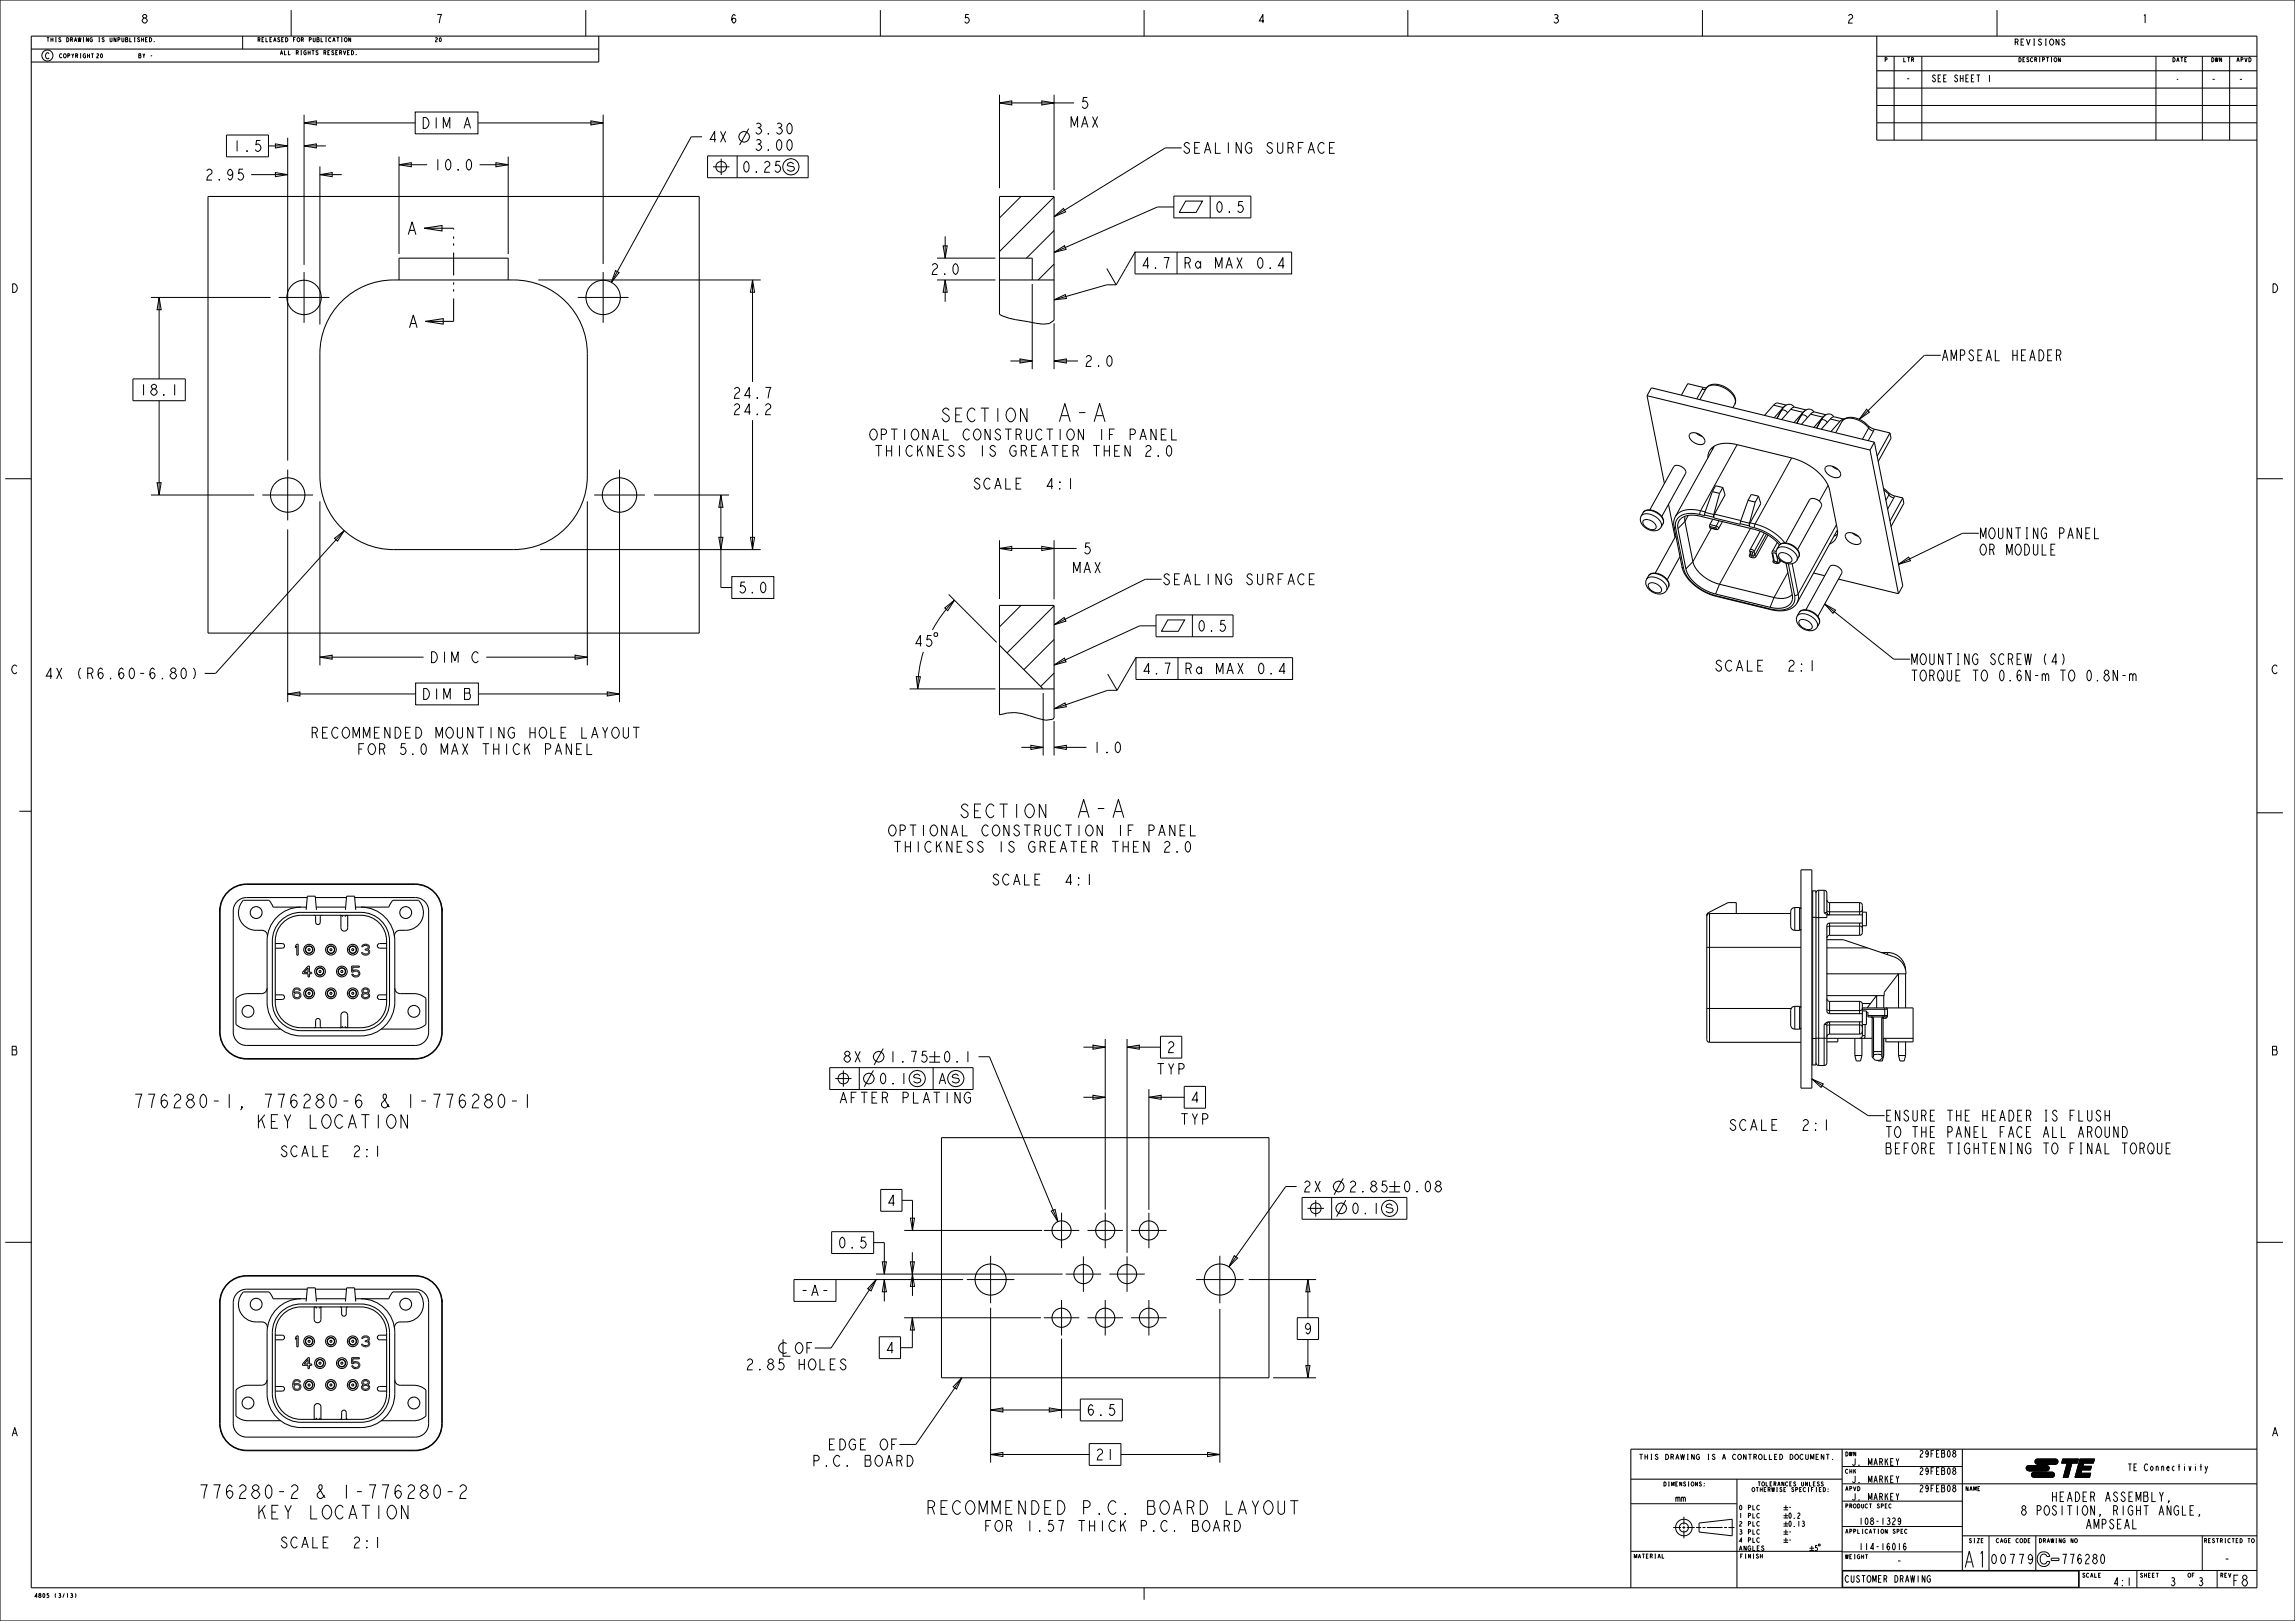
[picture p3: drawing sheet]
<svg xmlns="http://www.w3.org/2000/svg" width="841mm" height="594mm" viewBox="0 0 841 594" stroke-linecap="round" stroke-linejoin="round" font-family="sans-serif">
<defs><g id="words">
<g font-size="8.7">
<text x="388.7" y="154.5">A-A</text>
<text x="395.6" y="299.6">A-A</text>
</g>
<text font-size="7.8" x="719.3" y="574.4">A1</text>
<g font-size="6.5">
<text x="348.1" y="154.5">SECTION</text>
<text x="355" y="299.6">SECTION</text>
<text x="56.5" y="406">776280-1, 776280-6</text>
<text x="143.7" y="406">&amp; 1-776280-1</text>
<text x="98.6" y="413.5">KEY LOCATION</text>
<text x="76.1" y="549.1">776280-2</text>
<text x="120.2" y="549.1">&amp; 1-776280-2</text>
<text x="98.8" y="556.6">KEY LOCATION</text>
<text x="351.2" y="554.9">RECOMMENDED P.C. BOARD LAYOUT</text>
</g>
<g font-size="5.2">
<text x="395.9" y="39.7">5</text>
<text x="154.1" y="47">DIM A</text>
<text x="391.8" y="46.7">MAX</text>
<text x="259.3" y="52.1">4X</text>
<text x="276" y="49.1">3.30</text>
<text x="85" y="55.5">1.5</text>
<text x="276" y="55.1">3.00</text>
<text x="433" y="56.2">SEALING SURFACE</text>
<text x="74.8" y="66">2.95</text>
<text x="158.5" y="62.4">10.0</text>
<text x="340.7" y="100.6">2.0</text>
<text x="418.9" y="98.4">4.7</text>
<text x="436.7" y="98.4">Ra MAX 0.4</text>
<text x="397.1" y="134.3">2.0</text>
<text x="711.2" y="132.2">AMPSEAL HEADER</text>
<text x="50.7" y="144.8">18.1</text>
<text x="268.2" y="146">24.7</text>
<text x="268.2" y="152">24.2</text>
<text x="328.4" y="161.2">OPTIONAL CONSTRUCTION IF PANEL</text>
<text x="330" y="167.2">THICKNESS IS GREATER THEN 2.0</text>
<text x="358.6" y="179.2">SCALE</text>
<text x="383.8" y="179.2">4:1</text>
<text x="725.2" y="197.4">MOUNTING PANEL</text>
<text x="396.9" y="203">5</text>
<text x="725.2" y="203.4">OR MODULE</text>
<text x="392.7" y="210">MAX</text>
<text x="425.7" y="214.3">SEALING SURFACE</text>
<text x="270.2" y="217.3">5.0</text>
<text x="157.2" y="242.8">DIM C</text>
<text x="632.7" y="245.9">SCALE</text>
<text x="656.6" y="245.9">2:1</text>
<text x="700" y="243.5">MOUNTING SCREW (4)</text>
<text x="16" y="248.8">4X (R 6.60 -6.80 )</text>
<text x="419.3" y="247">4.7</text>
<text x="437.1" y="247">Ra MAX 0.4</text>
<text x="700" y="249.5">TORQUE TO 0.6N-m TO 0.8N-m</text>
<text x="154.3" y="256.3">DIM B</text>
<text x="124.3" y="270.5">RECOMMENDED MOUNTING HOLE LAYOUT</text>
<text x="400.1" y="275.9">1.0</text>
<text x="138.4" y="276.5">FOR 5.0 MAX THICK PANEL</text>
<text x="335.3" y="306.3">OPTIONAL CONSTRUCTION IF PANEL</text>
<text x="336.9" y="312.3">THICKNESS IS GREATER THEN 2.0</text>
<text x="365.5" y="324.3">SCALE</text>
<text x="390.7" y="324.3">4:1</text>
<text x="308.6" y="389.2">8X</text>
<text x="427.6" y="385.7">2</text>
<text x="423.5" y="393.7">TYP</text>
<text x="307.2" y="404.2">AFTER PLATING</text>
<text x="436.3" y="404.1">4</text>
<text x="432.2" y="412.1">TYP</text>
<text x="690.6" y="410.8">ENSURE THE HEADER IS FLUSH</text>
<text x="637.9" y="414.2">SCALE</text>
<text x="661.8" y="414.2">2:1</text>
<text x="690.6" y="416.8">TO THE PANEL FACE ALL AROUND</text>
<text x="104.7" y="423.9">SCALE</text>
<text x="129.9" y="423.9">2:1</text>
<text x="690.6" y="422.8">BEFORE TIGHTENING TO FINAL TORQUE</text>
<text x="477.1" y="436.8">2X</text>
<text x="493.9" y="436.8">2.85</text>
<text x="513.7" y="436.8">0.08</text>
<text x="324.7" y="441.9">4</text>
<text x="306.8" y="457.3">0.5</text>
<text x="292.9" y="474.9">-A-</text>
<text x="477.4" y="488.9">9</text>
<text x="324.2" y="495.9">4</text>
<text x="276.3" y="502">2.85 HOLES</text>
<text x="397.9" y="518.7">6.5</text>
<text x="305.4" y="531.3">EDGE OF</text>
<text x="300.7" y="537.3">P.C. BOARD</text>
<text x="401.2" y="535">21</text>
<text x="368.8" y="561.2">FOR 1.57 THICK P.C. BOARD</text>
<text x="104.7" y="567.2">SCALE</text>
<text x="129.9" y="567.2">2:1</text>
<text x="817.8" y="581.2">F8</text>
</g>
<g font-size="4.6">
<text x="751.4" y="550.2">HEADER ASSEMBLY,</text>
<text x="740.2" y="555.2">8 POSITION, RIGHT ANGLE,</text>
<text x="764" y="560.2">AMPSEAL</text>
<text x="729.1" y="573.1">00779</text>
<text x="755.1" y="573">776280</text>
<text x="814.7" y="573">-</text>
</g>
<g font-size="4.1">
<text x="51.5" y="8.5">8</text>
<text x="159.5" y="8.5">7</text>
<text x="267.4" y="8.5">6</text>
<text x="352.8" y="8.5">5</text>
<text x="460.7" y="8.5">4</text>
<text x="568.7" y="8.5">3</text>
<text x="676.6" y="8.5">2</text>
<text x="784.6" y="8.5">1</text>
<text x="3.9" y="107.2">D</text>
<text x="832.2" y="107.2">D</text>
<text x="3.9" y="246.9">C</text>
<text x="832.2" y="246.9">C</text>
<text x="3.9" y="386.6">B</text>
<text x="832.2" y="386.6">B</text>
<text x="3.9" y="526.3">A</text>
<text x="832.2" y="526.3">A</text>
</g>
<g font-size="3.9">
<text x="694.8" y="573.5">-</text>
<text x="774.2" y="581.1">4:1</text>
<text x="795.1" y="581.1">3</text>
<text x="805.3" y="581.1">3</text>
</g>
<g font-size="3.3">
<text x="707.7" y="30">SEE SHEET 1</text>
<text x="698.2" y="30.1">-</text>
<text x="810.2" y="30.3">-</text>
<text x="820.2" y="30.3">-</text>
<text x="703.1" y="534">29FEB08</text>
<text x="678.3" y="537">J. MARKEY</text>
<text x="779.5" y="538.9">TE Connectivity</text>
<text x="678.3" y="543.3">J. MARKEY</text>
<text x="703.1" y="540.3">29FEB08</text>
<text x="613.9" y="550.3">mm</text>
<text x="678.3" y="549.7">J. MARKEY</text>
<text x="703.1" y="546.7">29FEB08</text>
<text x="681" y="558.7">108-1329</text>
<text x="681" y="568">114-16016</text>
<text x="675.9" y="579.8">CUSTOMER DRAWING</text>
</g>
<g font-size="2.9">
<text x="737.9" y="16.5">REVISIONS</text>
<text x="16.4" y="21.6">C</text>
</g>
<g font-size="2.6">
<text x="797.2" y="30.1">-</text>
<text x="655.2" y="553.4">-</text>
<text x="655.2" y="556.4">0.2</text>
<text x="655.2" y="559.4">0.13</text>
<text x="655.2" y="562.4">-</text>
<text x="655.2" y="565.3">-</text>
</g>
<text font-size="2.5" x="606.9" y="534.8">THIS DRAWING IS A CONTROLLED DOCUMENT.</text>
<g font-size="2.2">
<text x="637.1" y="553.3">0 PLC</text>
<text x="637.1" y="556.3">1 PLC</text>
<text x="637.1" y="559.2">2 PLC</text>
<text x="637.1" y="562.2">3 PLC</text>
<text x="637.1" y="565.2">4 PLC</text>
<text x="637.1" y="568.2">ANGLES</text>
</g>
<g font-size="2">
<text x="16.9" y="15.3">THIS DRAWING IS UNPUBLISHED.</text>
<text x="94.2" y="15.3">RELEASED FOR PUBLICATION</text>
<text x="159.2" y="15.3">20</text>
<text x="21.6" y="21.2">COPYRIGHT</text>
<text x="35.1" y="21.2">20</text>
<text x="50.6" y="21.2">BY -</text>
<text x="102.5" y="20.1">ALL RIGHTS RESERVED.</text>
<text x="690.4" y="22.6">P</text>
<text x="697.3" y="22.6">LTR</text>
<text x="739.5" y="22.6">DESCRIPTION</text>
<text x="795.9" y="22.6">DATE</text>
<text x="810.1" y="22.6">DWN</text>
<text x="819.4" y="22.6">APVD</text>
<text x="676.1" y="533.6">DWN</text>
<text x="676.1" y="539.9">CHK</text>
<text x="609.4" y="544.6">DIMENSIONS:</text>
<text x="643.9" y="544.5">TOLERANCES UNLESS</text>
<text x="641.8" y="546.6">OTHERWISE SPECIFIED:</text>
<text x="676.1" y="546.3">APVD</text>
<text x="720.1" y="546.3">NAME</text>
<text x="676.1" y="552.6">PRODUCT SPEC</text>
<text x="676.1" y="561.9">APPLICATION SPEC</text>
<text x="721.3" y="565.3">SIZE</text>
<text x="731.3" y="565.3">CAGE CODE</text>
<text x="747" y="565.3">DRAWING NO</text>
<text x="807.5" y="565.3">RESTRICTED TO</text>
<text x="598.6" y="571">MATERIAL</text>
<text x="637.5" y="571">FINISH</text>
<text x="676.1" y="571.2">WEIGHT</text>
<text x="762.9" y="578">SCALE</text>
<text x="784.1" y="578">SHEET</text>
<text x="801.6" y="578">OF</text>
<text x="813.5" y="578">REV</text>
<text x="12.4" y="585.4">4805 (3/13)</text>
</g>
</g></defs>
<g fill="none" stroke="#000" stroke-width=".38">
<path d="M0 0h841v594h-841zM11.5 13.2h815.6v568.6h-815.6zM11.5 18h207.9M219.4 13.2v9.5h-207.9M687.7 13.2v38.2M687.7 32.3h139.4M687.7 25.9h139.4M694.1 20.6v30.8M366.3 72h20v30.6h-20zM149.6 86l1.4-4.7 1.4 4.7M150.2 84.4h1.6M155.5 83.6l6.5-1v2z"/>
<path d="M155.5 83.6h10.7M366.3 94.6h12v8M144.2 102.6h44M146.2 102.6v-8h40v8M150.6 118.6h1.7M155.9 117.8l6.5-1v2zM155.9 117.8h10.3M366.3 115.2a27.3 27.3 0 0 0 10.6 2.7l5.2 .9 2.4-.2 1.8-1.2M150.1 120.1l1.4-4.7 1.4 4.7M603.6 145l1.5-2.9 81.8 19.9M603.6 145l6.3 32.2M603.6 145l81.7 19.9"/>
<path d="M625.2 142.3l-2.3 4.2M625.2 142.3l.8-.8 1.3-.6a7.9 7.9 0 0 1 8.7 5.8l-.3 1.5M625.2 142.3h.1M625.4 142.1l-1-.1-5.9-1.4-2.4 4.2M654.2 148.7l-4.1 4.4M654.6 148.5l-3.2-.8-.7 .1-4.1 4.4M657.5 149.2l-.6-.6-.9-.4-1.7 .4-1.1 1.3-2 3.4M661.4 150.5l-4 4.4M661.9 150.2l-4.2-1-.6 .1-4.2 4.4M664.7 151l-.5-.7-.9-.3-1.7 .4-1.2 1.2-1.9 3.5M667.4 157.3l4.2-4.5 4.2 .8-1.3 .5-3.6 4.1M668.7 152.3l-4 4.3"/>
<path d="M669.1 152l-4.1-1-.6 .1-4.3 4.4M672 152.8l-.6-.7-.8-.4-1.7 .4-1.2 1.3-2 3.5M674.9 154.5l1.6-1.3 2.6-.2 3 1 2.4 2M684.5 156h.1M684.6 156h.1M684.6 156l1.8 1.1 6.2 1.5M692.6 158.6l-4.7 8.5M692.6 158.6l.4 2-4.7 8.5M625.9 167.7l.4-2.1 1.4-1.7 2-1.1 2.9-.4 3.4 .4 20.5 5a19.5 19.5 0 0 1 13.8 11.2l3.1 15.9-.2 1.5-.6 1.2-.9 1-1.2 .8M627.5 164l-.1 .8M628.2 163.5l-14.7 26.8-.1 2.4 3 15a16.9 16.9 0 0 0 12.3 10.8l21.6 5.2 3.4 .1 2.7-.9 2-1.8 14.9-26.9M631.3 178.6l.9 2.7-4 7.2-.1 1.3-.1-1.2 2.1-7.8"/>
<path d="M631.3 178.6l-2.6-.6-1.2 2.2M631.3 178.6l-1.2 2.2M685.3 164.9l10.4 52.7M686.9 162l-1.6 2.9M686.9 162l10.4 52.7-1.6 2.9M690.2 179l1.7 1.5M611.4 184.8l2.4 12.1M617.5 189.2l-.1 1.8 3 14.8 1.1 2.5a15.3 15.3 0 0 0 8.6 5.8l21.2 5.1 3.3-.1 1.3-.6 .9-.7M627.5 180.2l-2.8 7.7-.1 1.1M627.5 180.2l2.6 .6M627.6 190.3l-1.1 2.1 .1 1.1 2.9 .5 1.7-2.9M640.6 183.3l-2.8 7.8-.1 1"/>
<path d="M640.6 183.3l2.6 .7M644.4 181.8l.8 2.7-3.9 7.2-.2 1.3v-1.2l2.1-7.8M644.4 181.8l-2.6-.6-1.2 2.1M644.4 181.8l-1.2 2.2M645 194.7l-3.8 6.9 .3 1.7M651.3 198.8l-1.9 3.6 .6 3.2 .4 .1M652.1 199.7l-1.7-1.8-1.9-1.5-4.4-2.1-21.7-5.3-2.5-.2-1.9 .2-1.3 .5-1.1 .9-.6 1-.2 1.3 3 15.8a14.7 14.7 0 0 0 10.9 9.2l20.8 5 2.7 .2 2.3-.5 1.8-1.4 .6-2-2.4-12.6M673.3 195.7l-1.2 .8M691.9 180.5h.1M692 180.5h.1M692 180.5l1.7 1.1 3.6 .9M697.3 182.5l-4.7 8.5"/>
<path d="M697.3 182.5l.4 1.9-4.7 8.5M652.6 205.4l-.7 .8-.9-.4M664.6 210l4.1 1M673.7 212.2l22 5.4M366.3 221.8h20v30.6h-20zM366.3 236.4l16 16M366.3 261.9a16.1 16.1 0 0 1 11 .4l5.9 1.6 2.6-.3 .5-.5M660 318.7h4v80h-4zM80.5 333.9a10 10 0 0 1 10-10h61.6a10 10 0 0 1 10 10M80.5 332.9v45.2a10 10 0 0 0 10 10h61.6a10 10 0 0 0 10-10v-45.2M83.9 326.5a9.7 9.7 0 0 1 6.5-2.4h61.8a9.7 9.7 0 0 1 9.7 9.7v44.4a9.7 9.7 0 0 1-9.7 9.7h-61.8a9.7 9.7 0 0 1-9.7-9.7v-44.4a9.7 9.7 0 0 1 3.2-7.3zM102.9 337.4a10.5 10.5 0 0 1 7.4-3.1h22a10.5 10.5 0 0 1 10.4 10.5v22.4a10.5 10.5 0 0 1-10.4 10.5h-22a10.5 10.5 0 0 1-10.5-10.5v-22.4a10.5 10.5 0 0 1 3.1-7.4z"/>
<path d="M104 337.8l1.9-1.3a9.4 9.4 0 0 1 4.4-1.1h22a9.4 9.4 0 0 1 9.4 9.4v22.4a9.4 9.4 0 0 1-9.4 9.4h-22a9.4 9.4 0 0 1-9.4-9.4v-22.4a9.4 9.4 0 0 1 3.1-7zM112.2 333.4l.4-5h2.9l.5 5M112.3 332.4a12.6 12.6 0 0 0-14.4 12.4v22.4a12.4 12.4 0 0 0 12.4 12.4h22a12.4 12.4 0 0 0 12.4-12.4v-22.4a12.6 12.6 0 0 0-14.4-12.4M112.6 328.9h-22.2a4.9 4.9 0 0 0-4.9 4.9v44.4a4.9 4.9 0 0 0 4.9 4.9h61.8a4.9 4.9 0 0 0 4.9-4.9v-44.4a4.9 4.9 0 0 0-4.9-4.9h-22.2M115.2 335.4l.5 .5v2.1a.85 .85 0 0 0 .8 .8 .85 .85 0 0 0 .9-.8v-2.1l.5-.5M115.6 328.9h11.4M115.9 332.4h10.8M124.7 335.4l.2 .1M124.9 335.5l.8 .4M126.6 333.4l.4-5h2.9l.5 5M127.4 335.4l-1 .5M127.4 335.4v4.6a1.24 1.24 0 0 1-1.2 1.2 1.24 1.24 0 0 1-1.3-1.2v-4.5"/>
<path d="M162 332.9h.1M636.3 334.7v-4h-3l-7.3 3.8-.5 .6v45.8a1 1 0 0 0 1 1h33.5M656.2 334.7h-29.7a1 1 0 0 0-1 1M664 326.5l1.5-.1v63.8h-1.5M665.5 327.2a1 1 0 0 1 1-1h2a1 1 0 0 1 1 1v7l.2 .8 .8 .2M668.5 334.4l1.6 .8M669.5 329.7a1 1 0 0 0 1 1M681.5 330.7a1 1 0 0 1 1 1v10a1 1 0 0 1-1 1M682.5 338.2h-12a1 1 0 0 0-1 1v31.2a1 1 0 0 0 1 1h12M682.5 335.2h-13v1M100.9 345.8h2.5a.85 .85 0 0 1 .9 .8 .85 .85 0 0 1-.9 .9h-2.5M108.8 346h.5v4h-.5v-3.3l-.5 .6v-.7z"/>
<path d="M111.9 348.2h.1M111.9 347.9h.1M112 347.9v.3M112.9 354h.5v2.3h.8v.5h-.8v1.2h-.5v-1.2h-2v-.5zM112.9 354.7v1.6h-1.4zM114.6 348.2h.1M114.6 347.9h.1M114.6 347.9v.3M115.9 355.9v.3M118.6 355.9v.3M119.9 347.9v.3M122.6 348.2h.1"/>
<path d="M122.6 347.9h.1M122.6 347.9v.3M123.9 356.2h.1M123.9 355.9h.1M124 355.9v.3M126.6 355.9h.1M126.6 356.2h.1M126.6 355.9v.3M127.9 347.9v.3M128.9 354h2.8v.4h-2.4v1.4a1.47 1.47 0 0 1 2.1-.1 1.47 1.47 0 0 1 0 2.1 1.47 1.47 0 0 1-2.1-.1l-.4-.7h.5a1.02 1.02 0 0 0 1.4 .6 1.02 1.02 0 0 0 .4-1.5l-1.1-.2-1.2 .3zM130.6 347.9v.3M133 346.3a1.4 1.4 0 0 1 1.6-.3 1.4 1.4 0 0 1 .7 1.4l-.5 .6a1.06 1.06 0 0 1 .6 1.2 1.06 1.06 0 0 1-1.1 .8l-1.3-.3-.5-.6h.4a1.2 1.2 0 0 0 1.2 .5 1.2 1.2 0 0 0 1-.9 .98 .98 0 0 0-1.3-.6v-.3a.91 .91 0 0 0 1.2-.9l-.9-.5-1.5 .5z"/>
<path d="M141.7 345.8h-2.6a.85 .85 0 0 0-.8 .8 .85 .85 0 0 0 .8 .9h2.6M669.5 344.3h6l18.5 6.3a6.6 6.6 0 0 1 4.5 6.2h-29M670.5 342.7a1 1 0 0 0-1 1M689.4 349a7.4 7.4 0 0 1 8.2 3.7l.7 2.7M695.7 356.8l-5.2 6.8v1.2h-21M695.7 356.8v12.5M698.3 356.8v12.5M100.9 364.6h2.5a.85 .85 0 0 1 .9 .8 .85 .85 0 0 1-.9 .9h-2.5M107.8 362.3l.8-.3 .8 .1 .7 .8h-.4a1.11 1.11 0 0 0-1.4-.4 1.11 1.11 0 0 0-.6 1.4 1.44 1.44 0 0 1 2.2-.1 1.44 1.44 0 0 1-.3 2.1 1.44 1.44 0 0 1-2.1-.6l-.2-1.6zM108 364.1a1.06 1.06 0 0 1 1.2-.2 1.06 1.06 0 0 1 .7 .9 1.03 1.03 0 0 1-1.3 .8 1.03 1.03 0 0 1-.7-1.3zM111.9 364.2h.1M111.9 363.9h.1"/>
<path d="M112 363.9v.3M114.6 364.2h.1M114.6 363.9h.1M114.6 363.9v.3M115.2 376.6l.5-.5v-2a.85 .85 0 0 1 .8-.9 .85 .85 0 0 1 .9 .9v2l.5 .5M119.9 363.9v.3M122.6 364.2h.1M122.6 363.9h.1M122.6 363.9v.3M124.9 376.5v-4.5a1.24 1.24 0 0 1 1.3-1.2 1.24 1.24 0 0 1 1.2 1.2v4.6M124.9 376.5l-.2 .1M125.7 376.1l-.8 .4"/>
<path d="M126.4 376.1l1 .5M127.9 363.9v.3M130.6 363.9v.3M133 362.3a1.26 1.26 0 0 1 1.7-.2 1.26 1.26 0 0 1 .3 1.8l-.2 .1a1.07 1.07 0 0 1 .6 1.2 1.07 1.07 0 0 1-1.2 .8 1.16 1.16 0 0 1-1.5-.5 1.16 1.16 0 0 1 .4-1.5l-.1-.1a.89 .89 0 0 1 0-1.6zM133.1 364.4l.4-.2a.82 .82 0 0 1 1.3 .2 .82 .82 0 0 1-.7 1.2l-1-.3-.2-.3zM133.1 362.8a.91 .91 0 0 1 1.2-.4 .91 .91 0 0 1 .5 1 .91 .91 0 0 1-1.1 .4 .91 .91 0 0 1-.6-1zM141.7 364.6h-2.6a.85 .85 0 0 0-.8 .8 .85 .85 0 0 0 .8 .9h2.6M669.5 365.9l.2 .8 .8 .2M670.1 374.5l-.5 .4-.1 .5v14a1 1 0 0 1-1 1h-2a1 1 0 0 1-1-1M681.5 366.9a1 1 0 0 1 1 1v11.6a1 1 0 0 1-1 1M682.4 367.7h3M682.5 377.9a1 1 0 0 1-1 1h-11a1 1 0 0 0-1 1"/>
<path d="M682.5 374.4h-12.4l-1.6 1M682.5 369.3h18.6v12.5h-10v-1.3M684 370.9h.5v1.7h6.7l.5-.5M685.6 372.6l.5 .5v14.3M685.9 372.6l.7 .5v14.3h-.5M687.7 364.8l-3.5 4.5M687.7 364.8v4.5M690.2 372.6l-.6 .5v14.3h.5M690.3 364.8v4.5M690.4 372.7l-.3 .4v14.3M691.2 369.3l.5 .5-.1 2.6-.4 .7M669.5 380.5h16.6"/>
<path d="M673.5 380.5v1.3h-4M679.7 386.8l.5 2h1.6l.5-2M679.7 386.8h2.6M679.7 380.5v6.3M682.3 380.5v6.3M686.1 387.4l1.1 1.1h1.7l1.2-1.1M686.6 386.6l1.5-.3 1.5 .3M686.6 385.3h3M690.1 386.8h.2M690.1 380.5h11M690.3 386.8l-.5 2h-1.6v-.3M690.3 380.5v6.3"/>
<path d="M695.7 386.8l.5 2h1.6l.5-2M695.7 386.8h2.6M695.7 381.8v5M698.3 381.8v5M80.5 477.4a10 10 0 0 1 10-10h61.6a10 10 0 0 1 10 10M80.5 476.4v45.2a10 10 0 0 0 10 10h61.6a10 10 0 0 0 10-10v-45.2M83.1 470.9l.8-.8a9.7 9.7 0 0 1 6.5-2.5h61.8a9.7 9.7 0 0 1 9.7 9.7v44.4a9.7 9.7 0 0 1-9.7 9.7h-61.8a9.7 9.7 0 0 1-9.7-9.7v-44.4a9.7 9.7 0 0 1 2.4-6.4zM112.2 476.9l.4-5h2.9l.5 5M112.3 475.9a12.6 12.6 0 0 0-14.4 12.4v22.4a12.4 12.4 0 0 0 12.4 12.4h22a12.4 12.4 0 0 0 12.4-12.4v-22.4a12.6 12.6 0 0 0-14.4-12.4M112.6 472.4h-22.2a4.9 4.9 0 0 0-4.9 4.9v44.4a4.9 4.9 0 0 0 4.9 4.9h61.8a4.9 4.9 0 0 0 4.9-4.9v-44.4a4.9 4.9 0 0 0-4.9-4.9h-22.2M115.6 472.4h11.4M115.9 475.9h10.8"/>
<path d="M117.6 479v4.5a1.24 1.24 0 0 1-1.2 1.2 1.24 1.24 0 0 1-1.3-1.2v-4.6l1.1 .5M117.6 479l-.7 .4M117.9 478.9l-.3 .1M124.7 478.9l.5 .5v2.1a.85 .85 0 0 0 .8 .8 .85 .85 0 0 0 .9-.8v-2.1l.5-.5M126.6 476.9l.4-5h2.9l.5 5M162 476.4h.1M100.9 489.3h2.5a.85 .85 0 0 1 .9 .8 .85 .85 0 0 1-.9 .9h-2.5M102.9 480.9a10.5 10.5 0 0 1 7.4-3.1h22a10.5 10.5 0 0 1 10.4 10.5v22.4a10.5 10.5 0 0 1-10.4 10.5h-22a10.5 10.5 0 0 1-10.5-10.5v-22.4a10.5 10.5 0 0 1 3.1-7.4zM103.2 482.1l2.7-2.1a9.4 9.4 0 0 1 4.4-1.1h22a9.4 9.4 0 0 1 9.4 9.4v22.4a9.4 9.4 0 0 1-9.4 9.4h-22a9.4 9.4 0 0 1-9.4-9.4v-22.4a9.4 9.4 0 0 1 2.3-6.2zM108.8 489.5h.5v4h-.5v-3.3l-.5 .6v-.7zM111.9 491.7h.1M111.9 491.4h.1"/>
<path d="M112 491.4v.3M112.9 497.5h.5v2.3h.8v.5h-.8v1.2h-.5v-1.2h-2v-.5zM112.9 498.2v1.6h-1.4zM114.6 491.7h.1M114.6 491.4h.1M114.6 491.4v.3M115.9 499.4v.3M118.6 499.4v.3M119.9 491.4v.3M122.6 491.7h.1M122.6 491.4h.1M122.6 491.4v.3"/>
<path d="M123.9 499.7h.1M123.9 499.4h.1M124 499.4v.3M126.6 499.4h.1M126.6 499.7h.1M126.6 499.4v.3M127.9 491.4v.3M128.9 497.5h2.8v.4h-2.4v1.4a1.47 1.47 0 0 1 2.1-.1 1.47 1.47 0 0 1 0 2.1 1.47 1.47 0 0 1-2.1-.1l-.4-.7h.5a1.02 1.02 0 0 0 1.4 .6 1.02 1.02 0 0 0 .4-1.5l-1.1-.2-1.2 .3zM130.6 491.4v.3M133 489.8a1.4 1.4 0 0 1 1.6-.2 1.4 1.4 0 0 1 .7 1.4l-.5 .5a1.06 1.06 0 0 1 .6 1.2 1.06 1.06 0 0 1-1.1 .8l-1.3-.2-.5-.7h.4a1.2 1.2 0 0 0 1.2 .5 1.2 1.2 0 0 0 1-.9 .98 .98 0 0 0-1.3-.6v-.3a.91 .91 0 0 0 1.2-.8l-.9-.6-1.5 .6zM141.7 489.3h-2.6a.85 .85 0 0 0-.8 .8 .85 .85 0 0 0 .8 .9h2.6M100.9 508.1h2.5a.85 .85 0 0 1 .9 .8 .85 .85 0 0 1-.9 .9h-2.5"/>
<path d="M107.8 505.9l.8-.4 .8 .1 .7 .9h-.4a1.11 1.11 0 0 0-1.4-.5 1.11 1.11 0 0 0-.6 1.4 1.44 1.44 0 0 1 2.2-.1 1.44 1.44 0 0 1-.3 2.2 1.44 1.44 0 0 1-2.1-.7l-.2-1.6zM108 507.6a1.06 1.06 0 0 1 1.2-.2 1.06 1.06 0 0 1 .7 .9 1.03 1.03 0 0 1-1.3 .8 1.03 1.03 0 0 1-.7-1.3zM111.9 507.7h.1M111.9 507.4h.1M112 507.4v.3M114.6 507.7h.1M114.6 507.4h.1M114.6 507.4v.3M116.2 519.6l-1.1 .5v-4.5a1.24 1.24 0 0 1 1.3-1.3 1.24 1.24 0 0 1 1.2 1.3v4.4M116.9 519.6l.7 .4M119.9 507.4v.3M122.6 507.7h.1"/>
<path d="M122.6 507.4h.1M122.6 507.4v.3M127.9 507.4v.3M130.6 507.4v.3M133 505.9a1.26 1.26 0 0 1 1.7-.3 1.26 1.26 0 0 1 .3 1.8l-.2 .1a1.07 1.07 0 0 1 .6 1.3 1.07 1.07 0 0 1-1.2 .7 1.16 1.16 0 0 1-1.5-.5 1.16 1.16 0 0 1 .4-1.5l-.1-.1a.89 .89 0 0 1 0-1.5zM133.1 506.3a.91 .91 0 0 1 1.2-.4 .91 .91 0 0 1 .5 1.1 .91 .91 0 0 1-1.1 .3 .91 .91 0 0 1-.6-1zM133.1 507.9l.4-.2a.82 .82 0 0 1 1.3 .2 .82 .82 0 0 1-.7 1.2l-1-.3-.2-.3zM141.7 508.1h-2.6a.85 .85 0 0 0-.8 .8 .85 .85 0 0 0 .8 .9h2.6M117.6 520l.3 .1M124.7 520.1l.5-.5v-2a.85 .85 0 0 1 .8-.9 .85 .85 0 0 1 .9 .9v2l.5 .5M675 531v50.8M719.1 531v44.5"/>
<path d="M827.1 531h-229.5v50.8M597.7 542h77.3M636.5 542v39.8M675 550.1h44.1M719.1 543.7h108M597.6 568.5h77.5M675 575.5h86.9v6.3M675.2 575.7h86.5v5.9h-86.5zM719.1 562.8h108"/>
<circle cx="93.9" cy="334.4" r="2.17"/>
<circle cx="148.7" cy="334.4" r="2.17"/>
<circle cx="113.3" cy="348" r="1.97"/>
<circle cx="113.3" cy="348" r="1.37"/>
<circle cx="113.3" cy="348" r=".38"/>
<circle cx="117.3" cy="356" r="1.97"/>
<circle cx="117.3" cy="356" r="1.37"/>
<circle cx="117.3" cy="356" r="1.3"/>
<circle cx="117.3" cy="356" r=".38"/>
<circle cx="121.3" cy="348" r="1.97"/>
<circle cx="121.3" cy="348" r="1.37"/>
<circle cx="121.3" cy="348" r="1.3"/>
<circle cx="121.3" cy="348" r=".38"/>
<circle cx="125.3" cy="356" r="1.97"/>
<circle cx="125.3" cy="356" r="1.37"/>
<circle cx="125.3" cy="356" r=".38"/>
<circle cx="129.3" cy="348" r="1.97"/>
<circle cx="129.3" cy="348" r="1.3"/>
<circle cx="129.3" cy="348" r="1.37"/>
<circle cx="129.3" cy="348" r=".38"/>
<circle cx="90.9" cy="370.6" r="2.17"/>
<circle cx="113.3" cy="364" r="1.97"/>
<circle cx="113.3" cy="364" r="1.37"/>
<circle cx="113.3" cy="364" r=".38"/>
<circle cx="121.3" cy="364" r="1.97"/>
<circle cx="121.3" cy="364" r="1.37"/>
<circle cx="121.3" cy="364" r="1.3"/>
<circle cx="121.3" cy="364" r=".38"/>
<circle cx="129.3" cy="364" r="1.97"/>
<circle cx="129.3" cy="364" r="1.37"/>
<circle cx="129.3" cy="364" r="1.3"/>
<circle cx="129.3" cy="364" r=".38"/>
<circle cx="151.7" cy="370.6" r="2.17"/>
<circle cx="93.9" cy="477.9" r="2.17"/>
<circle cx="148.7" cy="477.9" r="2.17"/>
<circle cx="113.3" cy="491.5" r="1.97"/>
<circle cx="113.3" cy="491.5" r="1.37"/>
<circle cx="113.3" cy="491.5" r=".38"/>
<circle cx="117.3" cy="499.5" r="1.97"/>
<circle cx="117.3" cy="499.5" r="1.37"/>
<circle cx="117.3" cy="499.5" r="1.3"/>
<circle cx="117.3" cy="499.5" r=".38"/>
<circle cx="121.3" cy="491.5" r="1.97"/>
<circle cx="121.3" cy="491.5" r="1.37"/>
<circle cx="121.3" cy="491.5" r="1.3"/>
<circle cx="121.3" cy="491.5" r=".38"/>
<circle cx="125.3" cy="499.5" r="1.97"/>
<circle cx="125.3" cy="499.5" r="1.37"/>
<circle cx="125.3" cy="499.5" r=".38"/>
<circle cx="129.3" cy="491.5" r="1.97"/>
<circle cx="129.3" cy="491.5" r="1.37"/>
<circle cx="129.3" cy="491.5" r="1.3"/>
<circle cx="129.3" cy="491.5" r=".38"/>
<circle cx="90.9" cy="514.1" r="2.17"/>
<circle cx="113.3" cy="507.5" r="1.97"/>
<circle cx="113.3" cy="507.5" r="1.37"/>
<circle cx="113.3" cy="507.5" r=".38"/>
<circle cx="121.3" cy="507.5" r="1.97"/>
<circle cx="121.3" cy="507.5" r="1.37"/>
<circle cx="121.3" cy="507.5" r="1.3"/>
<circle cx="121.3" cy="507.5" r=".38"/>
<circle cx="129.3" cy="507.5" r="1.97"/>
<circle cx="129.3" cy="507.5" r="1.37"/>
<circle cx="129.3" cy="507.5" r="1.3"/>
<circle cx="129.3" cy="507.5" r=".38"/>
<circle cx="151.7" cy="514.1" r="2.17"/>
</g>
<path d="M166.2 117.8v-34.2" fill="none" stroke="#000" stroke-width=".38" stroke-dasharray="8.4 2.5 .8 1.7 .8 2.5" stroke-linecap="butt"/>
<g fill="none" stroke="#000" stroke-width=".37">
<path d="M33.4 19.7h.9M33.9 19.7v1.5M51.2 14l-.5-.2-.3 .4a.67 .67 0 0 1 .6 .4 .67 .67 0 0 1-.1 .7l-.5-.4M51.9 13.8v1.5M51.9 14.5h.7M52.6 13.8v1.5M53.3 14.5h.5M54.1 13.8h-.8v1.5h.8M54.8 13.8a.76 .76 0 0 1 .8 .7 .76 .76 0 0 1-.8 .8zM56.6 15.3h.1M88.9 13.2v4.8M106.7 3.7v9.5"/>
<path d="M123.4 13.8h.9M123.8 13.8v1.5M125.1 13.8h.3M125.1 15.3h.3M125.3 13.8v1.5M125.8 18.5l.5 1.6 .4-1.6M127.4 19.3h.4M128.1 18.5h-.7v1.6h.7M128.5 13.8v1.5l-.7-1.5v1.5M128.8 18.5a.76 .76 0 0 1 .8 .8 .76 .76 0 0 1-.8 .8zM130.6 20.1h.1M214.7 3.7v9.5"/>
<path d="M322.6 3.7v9.5M419.3 3.7v9.5M515.9 3.7v9.5M623.9 3.7v9.5M731.8 3.7v9.5M754.5 14.3v2.2l-1.1-2.2v2.2M756.6 14.7l-.4-.4-.6 .4 1 1.1-.1 .6-.5 .1-.6-.5M55.2 20.4h.5M687.7 38.7h139.3M687.7 20.6h139.4M704.3 20.6v30.8M729 27.5v2.5"/>
<path d="M755 21.1v1.5l-.7-1.5v1.5M790.1 20.6l-.1 30.8M801.3 21.1h-.7v1.5h.7M807.1 20.6l-.1 30.8M817.1 20.6l-.1 30.8M824.1 21.1a.76 .76 0 0 1 .8 .8 .76 .76 0 0 1-.8 .7zM687.7 45h139.3M687.7 51.4h139.3M374.1 72l-7.8 7.9M386.3 72.2l-20 20M386.3 84.5l-10.1 10.1M386.3 96.8l-5.8 5.8"/>
<path d="M623.7 142.7l-1.9 3.5M624.3 142l-.6 .7M625.2 142.3l-.6 .4h-.9M625.2 142.3l1.1-.9 1.7-.3 2 .3 2 .8 1.9 1.4 1.4 1.5 .6 1.6-.2 1.5M625.2 142.3h.1M649.9 148.5l3.6 .8M652.6 150.7v.1M652.6 150.7l-1.5 2.6M652.8 150.5l.4-.3 .8 .1 1.1 1M653.2 149.8l-.6 .9M656.2 150l4.5 1.1M659.9 152.5h.1"/>
<path d="M659.9 152.5l-1.5 2.6M660 152.3l.5-.3 .7 .1 1.1 1M660.5 151.5l-.6 1M663.5 151.8l4.5 1.1M667.1 154.2v.1M667.1 154.2l-1.4 2.7M667.3 154l-.2 .2M667.3 154l.4-.2 .8 .1 1.1 .9M667.7 153.3l-.4 .7M670.7 153.5l3.6 .9M674.9 154.5l.7-.7 1.1-.5 2.6 .1 3.2 1.4 2.3 2.1M684.6 156l.2 .9"/>
<path d="M684.8 156.9l1.7 1.1M684.8 156.9l-2.3 4.1M686.5 158l-1.9 3.5M686.8 157.2l-.3 .8M1.9 175.4h9.6M636.6 162.9l-13.4 24.3M656.5 167.8l-13.4 24.2M669.9 177.9l-3.2 5.8M690.4 179.6l1.3 1.1M827.1 175.4h9.5M613.5 193l.5 .5M614 193.5l2.9 14.8"/>
<path d="M618.7 188.9l-1.3 2.2-2.5 2.6M622.9 188.5l-3.9-.4-2.9 .8-1.1 .9-.7 .9-.4 1.4 .1 1.4M622.9 188.5l1.7 .5M623.2 187.2l-3.1-.5-2.7 .3-2.1 .8-1.4 1.5M623.2 187.2l-.3 1.3M623.2 187.2l1.7 .4M624.6 188.7l3.4 .8M624.8 187.8l3.2 .7M626.4 192.9l2.4 .6M626.5 193.4l2.4 .5M626.6 192.2l2.3 .6M627.1 193.6l-6.7 12.2-2.6 2.7"/>
<path d="M628.1 189.8l9.6 2.3M628.3 188.4l9.6 2.4M628.8 193.5l.3 .3-.2 .1M628.9 193.9v.1M628.9 192.8l.7 .4 .2 .5M628.9 192.8l-.1 .7M630 190.8l-1.1 2M637.7 191.9l3.4 .8M637.9 190.9l3.2 .8M641.1 193l1.8 .4M641.3 191.6l1.8 .4M641.4 193.6l-11.3 20.5-1.4 3.6"/>
<path d="M642.9 193.4l2.7 .9 2.6 1.4 2.4 1.7 2 1.9M643.1 192l3.2 1.1 3 1.6a18.6 18.6 0 0 1 4.8 4.3M643.1 192l-.2 1.4M646.5 195.3l-3.7 6.8M647.3 195.8l-4.2 7.7M647.9 196.1l-4.3 7.8M673 192.3l-14.1 25.4M691.7 180.7v.1M691.7 180.8l.5 .5M692 180.5l.2 .8M692.2 181.3l1.8 1.2M692.2 181.3l-1.1 2"/>
<path d="M694 182.5l-2.3 4.1M694.2 181.7l-.2 .8M616.4 207.7v.1M616.4 207.8l.5 .5M616.9 208.3a16 16 0 0 0 11.9 10M628.8 218.3l.1 .2M628.8 218.3l20 4.9M641.1 203.3v.6l.5 .3M641.2 201.9l.3 .3M641.3 201.5l.8-.1 .7 .7M641.4 202.8l-.3 .5M641.5 203.2l-.4 .1"/>
<path d="M641.5 203.3l.3 .2M641.5 202.2l.3-.2 .3 .4M641.5 202.2l.3 1.3M641.6 204.2l.7 .2M641.8 203.5l-.2 .7M641.8 203.5l.6 .2M642.1 202.4l.3 1.3M642.4 203.7l-.1 .7M642.8 202.1l-.7 .3M642.8 202.1l.3 1.4M643.1 203.5l-.7 .2M643.1 203.5l.5 .4"/>
<path d="M643.6 203.9l-.6 .4-.7 .1M649.4 202.7l.3 .2M649.7 202.9l.4-.3 .9 .5M649.7 202.9l.5 2.9M649.8 205.4v.6l.5 .3M649.8 205.4h.1M649.9 205.2l-.1 .2M650.3 206.3l.1-.6 .6 .1-.1 .7M650.3 206.3l.6 .2M650.9 202.1l-.9-.2-.6 .2M651 203.4l.6 2.8M652 204.9l.2 1.1"/>
<path d="M652.1 206.2l-1.2 .3M655.2 209.8l-5.1 9.2-1.5 3.5M655.3 206.6l2.3 11.6M656.7 206.5l2.2 11.2M657.6 218.2l.1 1.4-.3 1.2-.7 1.1-1 .8-3 .8-3.9-.3M658.9 217.7l.1 1.7-.5 1.5M658.9 217.7l-.5 .4-.8 .1M374.1 221.8l-7.8 7.9M386.3 222l-17.2 17.2M386.3 234.3l-11.1 11.1M648.8 223.2l.1 .2M386.3 246.6l-4.9 4.9"/>
<path d="M7.1 297.3h4.4M827.1 297.8h9.5M626.5 334.7v47.2M664 336.1h1.5M664.3 326.4v63.8M665.5 336.2h4M666.5 326.2v64.2M668.5 326.2v8.2l1-.2M669.5 339.8l.9-.4h11.1l.8 .2 .2 .6M670.5 330.7v4.5M670.5 338.2v4.5M681.5 330.7v4.5"/>
<path d="M681.5 338.2v4.5M682.5 333.2l-.2 .7-.8 .2h-11.1l-.9-.4M625.5 347.1h34.5M669.5 347.3h14.8M691.7 349v.8M625.5 369.5h30.9M669.5 376l.9-.4h11.1l.8 .2 .2 .6M669.5 375.4h-1v15M670.5 366.9v4.5M670.5 374.4v4.5M681.5 366.9v4.5M681.5 374.4v4.5"/>
<path d="M682.5 369.4l-.2 .7-.8 .2h-11.1l-.9-.4M682.5 379.5h1M682.5 369.8h9.2M683.5 379.5l-.3 1M683.5 375.4v4.1M684.5 372.1h7.2M686.1 373.1h.5M690.7 369.3v3.3M691.2 372.6v.5h-1.6M664 380.5h1.5M665.5 380.4h4M1.9 455.2h9.6"/>
<path d="M827.1 455.2h9.5M600.8 532.9h1.2M601.4 532.9v1.9M602.8 532.9v1.9M602.8 533.9h.9M603.7 532.9v1.9M604.9 532.9h.5M604.9 534.8h.5M605.2 532.9v1.9M666.4 532.9h-.9v1.9h.9M668.3 532.9v1.9l-.9-1.9v1.9M669.2 532.9h1.2"/>
<path d="M669.8 532.9v1.9M671.6 534.7l.1 .1zM675 537.4h44.1M694.8 534.5l.5 1.2v1.3M695.8 534.5l-.5 1.2M715.8 532.7a.61 .61 0 0 1 .9 .3 .61 .61 0 0 1-.5 .8 .61 .61 0 0 1-.7-.7zM715.8 539.1a.61 .61 0 0 1 .9 .3 .61 .61 0 0 1-.5 .8 .61 .61 0 0 1-.7-.7zM716 532.5l-.4-.4 .4-.6 .6 .4-.3 .6M716 538.9l-.4-.4 .4-.7 .6 .4-.3 .7M742.8 537.3l.6-.3h6.6a.95 .95 0 0 1 .9 .9 .95 .95 0 0 1-.8 1l-6.7 .1a.95 .95 0 0 1-.8-.6 .95 .95 0 0 1 .2-1.1zM743.4 539l6.7-.1zM744.7 539.7l.7-.2h6.5a.95 .95 0 0 1 1 .8 .95 .95 0 0 1-.9 1l-6.6 .1a.95 .95 0 0 1-.9-.6 .95 .95 0 0 1 .2-1.1z"/>
<path d="M746 534.9l.6-.3h6.6a.95 .95 0 0 1 .9 .9 .95 .95 0 0 1-.8 1h-6.7a.95 .95 0 0 1-.8-.5 .95 .95 0 0 1 .2-1.1zM746.6 536.5h6.7zM750.1 538.9l-6.7 .1a.95 .95 0 0 1-.9-1 .95 .95 0 0 1 .9-1h6.6a.95 .95 0 0 1 .9 1 .95 .95 0 0 1-.9 1M753.3 536.5h-6.7a.95 .95 0 0 1-.9-.9 .95 .95 0 0 1 .9-1h6.6a.95 .95 0 0 1 .9 1 .95 .95 0 0 1-.9 .9M755.9 534.6h5.8l-.4 1.5h-2.1l-1.4 5.3h-1.7l1.4-5.3h-2zM762.2 534.6h5.3l-.4 1.5h-3.6l-3.1 5.3zM762.2 534.6h5.3l-.4 1.5h-3.6l-.3 1.2h3.2l-.3 1.3h-3.3l-.3 1.3h3.6l-.4 1.5h-5.3zM762.8 538.6l-.3 1.3h3.6l-.4 1.5h-5.3zM763.5 536.1l-.3 1.2h3.2l-.3 1.3h-3.3l-2.4 2.8zM806.1 537.5h.8M806.5 536.4v2.5M808 537.3l.5 1.4-.1 .7-.5 .4"/>
<path d="M809 537.3l-.5 1.4M597.6 551h38.9M613.1 559.7h2.9M616.5 559.7h1.1M617.1 555.8v2.9M617.1 559.2v1.1M618.1 559.7h2.9M621.5 559.7h1.9M622.6 558.1l12.2-1.4v6.1l-12.2-1.4zM623.5 543.3l-.5-.3-.2 .4a.67 .67 0 0 1 .6 .4 .67 .67 0 0 1-.2 .8l-.5-.4M623.9 559.7h1.1M624.6 543.5h.1"/>
<path d="M624.6 544.6h.1M625.5 559.7h5.8M631.8 559.7h1M633.4 559.7h2.2M644.8 551.9l-.4-.3a.79 .79 0 0 0-.7 .9 .79 .79 0 0 0 .9 .6l.2-.1M644.8 554.8l-.4-.2a.79 .79 0 0 0-.7 .8 .79 .79 0 0 0 .9 .7l.2-.1M644.8 557.8l-.4-.3a.79 .79 0 0 0-.7 .9 .79 .79 0 0 0 .9 .7l.2-.1M653.6 552.4h1.7M653.6 558.4h1.7M653.6 555.4h1.7M653.6 553.3h1.7M653.6 559.2h1.7"/>
<path d="M653.6 556.3h1.7M654.4 551.6v1.7M654.4 554.6v1.7M654.4 557.5v1.7M660.5 557.5h.6l.1 .4-.3 .3a.52 .52 0 0 1 .3 .8 .52 .52 0 0 1-.8 0M664.5 543.8h.5M665.2 543h-.7v1.5h.7M665.4 545.1h.4M665.4 546.6h.4M666.7 543.3l-.5-.3-.2 .4a.67 .67 0 0 1 .6 .4 .67 .67 0 0 1-.2 .7l-.5-.3M666.7 545.8h.5M667.4 545.1h-.7v1.5h.7"/>
<path d="M668.1 543.3l-.4-.3-.3 .4a.67 .67 0 0 1 .6 .4 .67 .67 0 0 1-.1 .7l-.6-.3M668.2 545.1a.76 .76 0 0 1 .8 .7 .76 .76 0 0 1-.8 .8zM670 545.6h.1M670 546.6h.1M675 559.4h44.1M675 543.7h44.1M680.7 544.7a.76 .76 0 0 1 .9 .8 .76 .76 0 0 1-.9 .8zM690.9 551.9h.4M691.6 551.1h-.7v1.5h.7M693 551.3l-.2-.2a.7 .7 0 0 0-.7 .8 .7 .7 0 0 0 .8 .6l.1-.1M694.8 540.8l.5 1.3v1.2M694.8 547.2l.5 1.3v1.2"/>
<path d="M695.8 540.8l-.5 1.3M695.8 547.2l-.5 1.3M696.5 557l-.5 .7-.4-.2-.1-.5 .5-.8a1.69 1.69 0 0 1 0 2.5l-.4-.4M715.8 545.4a.61 .61 0 0 1 .9 .3 .61 .61 0 0 1-.5 .8 .61 .61 0 0 1-.7-.7zM716 545.2l-.4-.4 .4-.6 .6 .4-.3 .6M725.5 544.7h-.7v1.6h.7M745.4 541.4l6.6-.1zM752 541.4h-6.6a.95 .95 0 0 1-1-1 .95 .95 0 0 1 1-.9h6.5a.95 .95 0 0 1 1 .9 .95 .95 0 0 1-1 1M781.5 556.7v3.5h1.4M788.5 546.7v3.5h1.4M791.3 546.7l.7 1.8v1.7M792.7 546.7l-.7 1.8"/>
<path d="M794.8 550.2l-.1-.3 .1 .3-.3 .6M798.3 552.3l-.5-.6a1.86 1.86 0 0 0-1.2 1.8 1.86 1.86 0 0 0 1.2 1.7l.5-.5v-1.2h-.7M799.7 551.7v3.5h1.4M802.5 553.5h.9M803.9 551.7h-1.4v3.5h1.4M806 555.2l-.1-.3 .1 .3-.3 .6M609.1 569.5v1.5h.7M617.1 560.8v2.9M644.8 560.8l-.4-.3a.79 .79 0 0 0-.7 .9 .79 .79 0 0 0 .9 .7l.2-.2M644.8 563.8l-.4-.3a.79 .79 0 0 0-.7 .9 .79 .79 0 0 0 .9 .7l.2-.2M645.1 570.2h.7M645.8 569.5v1.5"/>
<path d="M646.4 566.8l-.3-.3-.5 .3 .8 .8-.1 .4-.4 .2-.4-.4M653.6 564.3h1.7M653.6 561.4h1.7M653.6 565.2h1.7M653.6 562.2h1.7M654.4 560.5v1.7M654.4 563.5v1.7M663.1 567.3h1.7M663.1 568.2h1.7M663.9 566.5v1.7M665.9 566.3h-.6l-.1 .9 .2-.2a.67 .67 0 0 1 .6 .7 .67 .67 0 0 1-.6 .6l-.3-.3M666.5 565.8l.5 .2-.2 .5-.5-.2z"/>
<path d="M675 568.7h44.1M683.5 569.7h.9M684 569.7v1.5M695.2 561.1l.6-.1v-.5l-.6-.1v1.5M696.6 561.1h.5M697.4 560.4h-.8v1.5h.8M698.4 565.9l-.4-.4a1.69 1.69 0 0 0 0 2.5l.4-.4v-.8l-.4-.3-.5 .7M698.8 560.6l-.3-.2a.7 .7 0 0 0-.6 .8 .7 .7 0 0 0 .8 .6l.1-.1M705.4 577.3v2.5l-1-2.5v2.5M707.4 577.7l-.4-.4a1.33 1.33 0 0 0-.9 1.3 1.33 1.33 0 0 0 .9 1.2l.4-.4v-.8h-.5M726.8 563.8h-.8v1.5h.8M728.9 562.8v12.7"/>
<path d="M741.8 563.8a.76 .76 0 0 1 .8 .8 .76 .76 0 0 1-.8 .7zM743.2 564.6h.5M744 563.8h-.8v1.5h.8M744.8 570.7l-.2 .6-.6 .3-.6-.3a1.27 1.27 0 0 1 .6-1.7l.4 .3a2.21 2.21 0 0 1-.4 3.2l-.6-.6M746 562.8v12.7M747.3 569.2l.8-.4 1.2-.1 .8 .2 .7 .7 .3 .8h-1l-.5-.7-.8-.2-.8 .4-.3 .8 .1 1.5 .7 .8h1l.6-.8h1l-.2 .8-.7 .7-1.7 .3-1.5-1-.5-1.9zM754.5 571h-2.8v.9h2.8M759.7 563.8v1.5l-.8-1.5v1.5M761.9 575.5h65.2M769 577.3h.5M769.8 576.5h-.8v1.5h.8M770.2 569.8l.3-.3a2.37 2.37 0 0 1 0 3.5 2.48 2.48 0 0 1-.3-3.2z"/>
<path d="M783.1 575.5v6.3M790.1 576.5h.9M790.6 576.5v1.5M812.5 575.5v6.3M823.7 563.8h.9M824.1 563.8v1.5M25.9 584l.4-.1 .3 .3-.3 .3a.42 .42 0 0 1 .2 .7 .42 .42 0 0 1-.7 0M26.1 584.5h.2M27.5 583.9l.3 .9-.3 .6M419.3 581.8v4.4"/>
<circle cx="126.7" cy="14.5" r=".68"/>
<circle cx="17.4" cy="20.4" r="2.03"/>
<circle cx="753.2" cy="21.8" r=".68"/>
<circle cx="617.1" cy="559.7" r="3"/>
<circle cx="617.1" cy="559.7" r="1.66"/>
<circle cx="760.8" cy="564.5" r=".68"/>
<circle cx="825.6" cy="564.5" r=".68"/>
</g>
<path d="M742.8 537.3l.6-.3h6.6a.95 .95 0 0 1 .9 .9 .95 .95 0 0 1-.8 1l-6.7 .1a.95 .95 0 0 1-.8-.6 .95 .95 0 0 1 .2-1.1zM744.7 539.7l.7-.2h6.5a.95 .95 0 0 1 1 .8 .95 .95 0 0 1-.9 1l-6.6 .1a.95 .95 0 0 1-.9-.6 .95 .95 0 0 1 .2-1.1zM746 534.9l.6-.3h6.6a.95 .95 0 0 1 .9 .9 .95 .95 0 0 1-.8 1h-6.7a.95 .95 0 0 1-.8-.5 .95 .95 0 0 1 .2-1.1zM755.9 534.6h5.8l-.4 1.5h-2.1l-1.4 5.3h-1.7l1.4-5.3h-2zM762.8 538.6l-.3 1.3h3.6l-.4 1.5h-5.3zM763.5 536.1l-.3 1.2h3.2l-.3 1.3h-3.3l-2.4 2.8zM762.2 534.6h5.3l-.4 1.5h-3.6l-3.1 5.3z" fill="#000"/>
<!-- layer: DIM_DRIVEN -->
<g fill="none" stroke="#000" stroke-width=".37">
<path d="M366.3 37.7l4.5-.7v1.5zM366.3 34.7v34.3M366.3 37.7h27.3M381.8 37l4.5 .7-4.5 .8zM386.3 34.7v34.9M83 49.5h15.4v8h-15.4zM95.4 51.5h-1.4l-.2 1.6 .4-.3a1.34 1.34 0 0 1 1.5 1.3 1.34 1.34 0 0 1-1.5 1.4l-.7-.7M98.4 53.5h7M100.9 52.7l4.5 .8-4.5 .7zM105.4 50.5v118.3M111.4 45l4.5-.7v1.5zM111.4 53.5l4.5-.8v1.5z"/>
<path d="M111.4 42v55.1M111.4 53.5h8M111.4 45h40.7M146.2 57.4v35.7M152.1 41h23v8h-23zM170.1 47l1.1-4 1.2 4M170.5 45.7h1.5M171.4 58.7l.4-.3 .5 .3a2.53 2.53 0 0 1-.5 3.7l-.4-.4a2.77 2.77 0 0 1 0-3.3zM175.1 45h45.9M181.7 59.6l4.5 .8-4.5 .7zM186.2 57.4v35.7M216.5 44.3l4.5 .7-4.5 .8z"/>
<path d="M221 42v54.7M257.3 50.1h-4l-29.2 53.4M259.3 57.1h36.9v8h-36.9zM264.3 58.1v6M270.1 57.1v8M273 59.5l.5-.4 .5 .4a2.53 2.53 0 0 1-.5 3.6l-.5-.3a2.77 2.77 0 0 1 0-3.3zM274.4 47.1l-3.4 6M280.2 59.8l.7-.7h.5l.7 .7a1.54 1.54 0 0 1-1.2 1.7l-.7 1.6h1.9M285.9 59.1h-1.5l-.2 1.7 .5-.3a1.34 1.34 0 0 1 1.4 1.3 1.34 1.34 0 0 1-1.4 1.3l-.7-.6M288.8 45.5l.5-.4 .5 .4a2.53 2.53 0 0 1-.5 3.6l-.5-.3a2.78 2.78 0 0 1 0-3.3zM288.8 51.5l.5-.4 .5 .4a2.53 2.53 0 0 1-.5 3.6l-.5-.3a2.78 2.78 0 0 1 0-3.3zM89.1 62h-1.4l-.3 1.7 .5-.4a1.34 1.34 0 0 1 1.4 1.4 1.34 1.34 0 0 1-1.4 1.3l-.7-.7"/>
<path d="M92 64h13.4M100.9 63.2l4.5 .8-4.5 .7zM117.2 64l4.5-.8v1.5zM117.2 61v57.9M117.2 64h8M146.2 60.4l4.5-.8v1.5zM146.2 60.4h10.3M175.7 60.4h10.5M261.3 61.1h6M277.1 62.8l.2 .3h-.2zM290.8 60.1l-1-.6-1 .3-.3 .7 .3 .3 2 .3 .4 .7-.4 .7-1 .3-1.3-.7M225.6 99.2l1.3 .7-2.8 3.6z"/>
<path d="M343.4 94.6h21.4M345.6 90.1h1.5l-.7 4.5zM346.4 86.6v8M55.3 109h43.9M58.3 109l.8 4.5h-1.5zM58.3 109v29.8M197.3 102.6h81.5M275.8 102.6l.7 4.5h-1.5zM275.8 102.6v37.4M343.4 102.6h21.4M346.4 102.6l.7 4.5h-1.5zM346.4 102.6v8"/>
<path d="M378.3 104.1v31.2M386.3 118.5v16.8M48.7 138.8h19.2v8h-19.2zM370.3 132.3h8M373.8 131.5l4.5 .8-4.5 .7zM386.3 132.3l4.5-.8v1.5zM386.3 132.3h8.8M58.3 146.8v34.6M275.8 154v47.4M280.5 142h1.9l-.9 4M280.5 148.6l.7-.6h.5l.7 .6a1.54 1.54 0 0 1-1.2 1.7l-.7 1.7h1.9M57.6 176.9h1.5l-.8 4.5z"/>
<path d="M55.3 181.4h37.9M105.4 194v63.3M117.2 183.7v60.1M122.6 197.3l3.5-2.9-2.4 3.9zM126.1 194.4l-47.1 52.4h-4M215.2 183.7v60.1M227 182.9v74.4M239.6 181.4h27.6M263.4 196.9h1.5l-.7 4.5zM264.2 181.4l.7 4.5h-1.5zM264.2 181.4v33.9h4M275 196.9h1.5l-.7 4.5z"/>
<path d="M366.3 198v21.5M386.3 198v21.6M197.9 201.4h80.9M268.2 211.3h15.4v8h-15.4zM347.6 217.8l17.6 17.6M349.8 219.9l-4.5 5.2-3.6 5.8M366.3 201l4.5-.8v1.5zM366.3 201h28.2M381.8 200.2l4.5 .8-4.5 .7zM175.3 239.5l-.8-.7a2.03 2.03 0 0 0-1.6 2 2.03 2.03 0 0 0 1.6 2l.8-.6M337.8 235.9h-2.2l1.7-3v4M338.4 238.9l-1.6 6.7-.5 6.8"/>
<path d="M341.3 232.9h-1.4l-.2 1.6 .4-.3a1.34 1.34 0 0 1 1.5 1.3 1.34 1.34 0 0 1-1.5 1.4l-.7-.7M342.6 231.9h.7l.3 .3v.7l-.3 .3h-.7l-.3-.3v-.7zM346.2 222.8l3.6-2.9-2.5 3.9zM105.4 254.3l4.5-.8v1.5zM105.4 254.3h46.9M117.2 240.8l4.5-.7v1.5zM117.2 240.8h38M152.3 250.3h23v8h-23zM170.2 252.3h1.7l.2 .3-.2 1.4 .5 .6v1l-.5 .7h-1.7zM170.2 254h1.7M175.3 254.3h51.7M178.2 240.8h37"/>
<path d="M210.7 240.1l4.5 .7-4.5 .8zM222.5 253.5l4.5 .8-4.5 .7zM333.3 252.4h31.5M335.8 247.9l1.5 .1-1 4.4zM382.3 253.9v23M374.3 273.9h8M377.8 273.1l4.5 .8-4.5 .7zM386.3 273.9l4.5-.8v1.5zM386.3 264.2v12.7M386.3 273.9h11.8M425.3 379.7h7.8v8h-7.8zM304.1 391.2h52.5v8h-52.5z"/>
<path d="M306.1 395.2h6M309.1 392.2v6M314.9 391.2v8M320.1 392.2l-3.4 6M323.1 393.6l.5-.4 .5 .4a2.53 2.53 0 0 1-.5 3.6l-.5-.3a2.77 2.77 0 0 1 0-3.3zM323.7 384.2l-3.4 6M327.2 396.9l.2 .3h-.2zM327.2 385.2v4M330.8 388.9l.2 .3h-.2zM331.2 393.2v4M333.9 385.2h1.9l-1 4M337.1 394.2l-1-.6-1 .3-.3 .7 .3 .3 2 .3 .4 .7-.4 .7-1 .3-1.3-.7"/>
<path d="M339.6 385.2h-1.5l-.2 1.7 .5-.3a1.34 1.34 0 0 1 1.4 1.3 1.34 1.34 0 0 1-1.4 1.3l-.7-.6M340.5 387.2h4M340.5 389.2h4M342 391.2v8M342.5 385.2v4M344.2 397.2l1.2-4 1.1 4M344.6 395.9h1.5M346.6 385.6l.5-.4 .5 .4a2.53 2.53 0 0 1-.5 3.6l-.5-.3a2.77 2.77 0 0 1 0-3.3zM350.6 388.9l.3 .3h-.3zM351.3 394.2l-1-.6-1 .3-.4 .7 .4 .3 2 .3 .3 .7-.3 .7-1 .3-1.4-.7M354.7 385.2v4M358.6 387.2h4l25.1 60.4"/>
<path d="M397 383.7h8M400.5 383l4.5 .7-4.5 .8zM405 380.7v62.5M413 383.7l4.5-.7v1.5zM413 380.7v78.4M413 383.7h12.3M421 399.1v44.2M434 398.1h7.8v8h-7.8zM351.8 400.2v4l-1.9-4v4M355.6 400.9l-.7-.7a2.03 2.03 0 0 0-1.6 2 2.03 2.03 0 0 0 1.6 2l.7-.6v-1.4h-.9M397 402.1h8M400.5 401.3l4.5 .8-4.5 .7z"/>
<path d="M421 402.1l4.5-.8v1.5zM421 402.1h13M322.7 435.9h7.8v8h-7.8zM330.5 439.9h3.9v11M475.1 434.8h-4l-20.8 29.4M477.1 438.8h38.4v8h-38.4zM482.1 439.8v6M488 438.8v8M492.2 431.8l-3.3 6M493.1 439.8l-3.3 6M508.1 432.8h-1.4l-.2 1.7 .4-.4a1.34 1.34 0 0 1 1.5 1.4 1.34 1.34 0 0 1-1.5 1.3l-.7-.7M509.1 434.8h4"/>
<path d="M509.1 436.8h4M511.1 432.8v4M526.8 434.5l-.7-.7a1 1 0 0 1 1.2-1l.7 .7-.2 .6-.5 .4M304.8 451.3h15.4v8h-15.4zM317.2 453.3h-1.4l-.3 1.7 .5-.3a1.34 1.34 0 0 1 1.4 1.3 1.34 1.34 0 0 1-1.4 1.3l-.7-.6M320.2 455.3h3.9v11.6M331.4 450.9h50.5M333.6 446.4h1.5l-.7 4.5zM334.3 458.9v8M385.2 443.8l1.4-.6 1.1 4.4zM479.1 442.8h6M496.2 441.1l.5-.3 .5 .3a2.53 2.53 0 0 1-.5 3.7l-.5-.3a2.78 2.78 0 0 1 0-3.4z"/>
<path d="M500.3 444.5l.2 .3h-.2zM504.3 440.8v4M510.2 441.8l-1-.7-1 .4-.3 .6 .3 .4 2 .3 .3 .7-.3 .6-1 .4-1.3-.7M321.1 468.9h31.8M321.1 466.9h68.3M323.3 462.4h1.5l-.7 4.5zM324.1 468.9l.7 4.5h-1.5zM324.1 468.9v8M333.6 462.4h1.5l-.8 4.5zM334.4 466.9l.7 4.5h-1.5zM334.4 466.9v8M363 479.2v56.8"/>
<path d="M447 479.6v56.4M452.3 460.1l1.2 .9-3.2 3.2zM457.6 468.9h24.7M479.3 468.9l.7 4.5h-1.5zM479.3 468.9v14M322.2 489.9h7.8v8h-7.8zM331.3 482.9h50.2M334.3 482.9l.8 4.5h-1.5zM334.3 482.9v11h-4.3M389 490.5v29.2M475.4 482.9h7.8v8h-7.8zM479.3 490.9v14"/>
<path d="M363 516.7l4.5-.8v1.5zM363 516.7h32.9M384.5 515.9l4.5 .8-4.5 .7zM395.9 512.7h15.4v8h-15.4zM408.3 514.7h-1.4l-.2 1.6 .4-.3a1.34 1.34 0 0 1 1.5 1.3 1.34 1.34 0 0 1-1.5 1.4l-.7-.7M466.5 504.9h15.8M478.5 500.4h1.5l-.7 4.5zM363 533l4.5-.8v1.5zM363 533h36.2M399.2 529h11.6v8h-11.6zM410.8 533h36.2M442.5 532.2l4.5 .8-4.5 .7z"/>
<circle cx="272.7" cy="50.1" r="1.96"/>
<circle cx="264.3" cy="61.1" r="1.99"/>
<circle cx="289.8" cy="61.1" r="2.98"/>
<circle cx="309" cy="395.2" r="1.99"/>
<circle cx="318.3" cy="395.2" r="1.96"/>
<circle cx="321.9" cy="387.2" r="1.96"/>
<circle cx="336.1" cy="395.2" r="2.98"/>
<circle cx="350.2" cy="395.2" r="2.98"/>
<circle cx="490.5" cy="434.8" r="1.96"/>
<circle cx="527" cy="435.7" r="1.11"/>
<circle cx="482.1" cy="442.8" r="1.99"/>
<circle cx="491.4" cy="442.8" r="1.96"/>
<circle cx="509.2" cy="442.8" r="2.98"/>
</g>
<!-- layer: DRAFT_ENTITY -->
<path d="M807 562.8v12.7" fill="none" stroke="#000" stroke-width=".37"/>
<!-- layer: DTM_ALL -->
<path d="M306.3 468.9v8h-15.4v-8h30.3" fill="none" stroke="#000" stroke-width=".37"/>
<!-- layer: DTM_AXIS -->
<g fill="none" stroke="#000" stroke-width=".38">
<path d="M76.2 72h180v160h-180zM144.2 102.6a27 27 0 0 0-27 27v44.8a27 27 0 0 0 27 27h44a27 27 0 0 0 27-27v-44.8a27 27 0 0 0-27-27M366.3 102.6v12.6M386.3 102.6v14.8M619.3 159l1.6-.4 2.1 .7 1.5 1.5 .3 .8-.2 .7-.6 .5-1 .1-2.3-.8-1.5-1.6-.2-.8zM621.6 158.7l2.1 1.2M635.7 148.2l-.7 1.2M674.9 154.5l-2.2 4.1M628 163.7l.1 .1M669.1 171.1l1.5-.4 2.2 .8 1.5 1.5 .2 .7-.2 .8-.5 .4-1 .1-2.3-.7-1.6-1.7-.1-.8zM671.4 170.8l2.1 1.2M602.4 187.4l1.2-.5 1.7 .1 1.9 .7 1.4 1.2 .8 1.2 .2 1.1-1.4 2.6-1.2 .6h-1.6l-1.9-.6-1.4-1.1-.7-1.2-.3-1.3 .2-.9z"/>
<path d="M604.6 186.9l8.8-15.9 1.1-.5 1.7 .5 1.3 1.2 .2 1.2-8.8 15.9M614.1 196.3l-7.5 13.7M652.2 199.6l1.1-.6 1.8 .1 1.8 .7 1.5 1.2 .8 1.2 .2 1.2-1.4 2.5-1.3 .6-1.6 .1-1.8-.7-1.4-1.1-.8-1.2-.2-1.3 .2-.9zM654.3 199l8.8-15.9 1.1-.5 1.8 .5 1.3 1.3 .2 1.1-8.8 15.9M676.5 195.6l1.6-.4 2.1 .8 1.5 1.4 .3 .8-.2 .8-.6 .4-1 .1-2.3-.8-1.5-1.6-.2-.8zM678.8 195.3l2.1 1.2M604.4 210.6l1.2-.6 1.7 .1 1.9 .8 1.4 1.1 .8 1.3 .2 1.1-1.4 2.5-1.2 .7h-1.7l-1.8-.7-1.4-1.1-.8-1.1-.2-1.3 .2-1zM615.6 204l-4.7 8.4M659.6 224.1l1.2-.6 1.7 .1 1.9 .7 1.4 1.2 .8 1.2 .2 1.1-1.4 2.6-1.2 .6-1.6 .1-1.9-.7-1.4-1.1-.7-1.2-.3-1.3 .2-.9zM661.8 223.5l8.8-15.9 1.1-.5 1.7 .5 1.3 1.1 .2 1.3-8.8 15.9M366.3 252.4v9.5M386.3 252.4v10.7"/>
<path d="M110.3 332.4h-10.2l-1.5-2.5h-9.4a6.5 6.5 0 0 0-1.3 7.1 6.5 6.5 0 0 0 6 3.9h2.1a2 2 0 0 1 2 2.3M132.3 332.4h10.2l1.5-2.5h9.4a6.5 6.5 0 0 1 1.3 7.1 6.5 6.5 0 0 1-6 3.9h-2.2a2 2 0 0 0-1.9 2.3M660 333.1l-.5-.5h-1.8a1.5 1.5 0 0 0-1.5 1.5v5.3a1.5 1.5 0 0 0 1.5 1.5h1.8l.5-.5M670.5 330.7h11M682.5 334.2h1.5v5h-1.5M670.5 342.7h11M97.9 362.1l-.3 1-1.2 .9-6.9 .2-1.9 .8-1.1 .8v9.6l1.7 1.1 2 .6h12.6M144.7 362.1l.2 1 1.2 .9 6.9 .2 2 .8 1.1 .8v9.6l-1.8 1.1-1.9 .6h-12.7M660 369.3l-.5-.5h-1.8a1.5 1.5 0 0 0-1.5 1.5v5.3a1.5 1.5 0 0 0 1.5 1.5h1.8l.5-.5M670.5 366.9h11M682.5 370.4h1.5v5h-1.5M345 416.9h120v88h-120z"/>
<path d="M110.3 475.9h-10.2l-1.5-2.5h-9.4a6.5 6.5 0 0 0-1.3 7.1 6.5 6.5 0 0 0 6 3.9h2.1a2 2 0 0 1 2 2.3M132.3 475.9h10.2l1.5-2.5h9.4a6.5 6.5 0 0 1 1.3 7.1 6.5 6.5 0 0 1-6 3.9h-2.2a2 2 0 0 0-1.9 2.3M97.9 505.6l-.3 1-1.2 .9-6.9 .3-1.9 .7-1.1 .8v9.6l1.7 1.1 2 .6h12.6M144.7 505.6l.2 1 1.2 .9 6.9 .3 2 .7 1.1 .8v9.6l-1.8 1.1-1.9 .6h-12.7"/>
<circle cx="111.4" cy="109" r="6.3"/>
<circle cx="221" cy="109" r="6.3"/>
<circle cx="105.4" cy="181.4" r="6.3"/>
<circle cx="227" cy="181.4" r="6.3"/>
<circle cx="389" cy="450.9" r="3.5"/>
<circle cx="405" cy="450.9" r="3.5"/>
<circle cx="421" cy="450.9" r="3.5"/>
<circle cx="363" cy="468.9" r="5.7"/>
<circle cx="397" cy="466.9" r="3.5"/>
<circle cx="413" cy="466.9" r="3.5"/>
<circle cx="447" cy="468.9" r="5.7"/>
<circle cx="389" cy="482.9" r="3.5"/>
<circle cx="405" cy="482.9" r="3.5"/>
<circle cx="421" cy="482.9" r="3.5"/>
</g>
<g fill="none" stroke="#000" stroke-width=".37">
<path d="M111.4 99.7v18.6M221 99.7v18.6M102.1 109h18.6M211.7 109h18.6M105.4 172.1v18.6M227 172.1v18.6M96.1 181.4h18.6M217.7 181.4h18.6M601.4 189.1l.7-.6 1.1-.2 1.3 .1 1.6 .6 1.4 1 .9 1 .5 1.1-.2 1.1M602.1 187.9l.7-.7 1.2-.2 1.4 .2 1.6 .6 2.1 2 .5 1.1-.2 1M602.2 190.8l1.3-.4 1.9 .6 1.3 1.4 .1 1.2-.6 .4-.8 .1-1.8-.6-1.4-1.4-.2-.7zM651.9 200l.7-.7 1.2-.2 1.4 .2 1.5 .7 2.2 2 .4 1.1-.1 .9"/>
<path d="M603.4 212.3l.6-.6 1.2-.3 1.3 .2 1.6 .6 1.4 1 .9 1 .4 1.1-.1 1M604.1 211l.7-.6 1.2-.3 1.4 .2 1.6 .7 2.1 2 .5 1.1-.2 1M604.2 213.9l1.3-.4 1.8 .6 1.4 1.4v1.2l-.5 .4-.8 .1-1.9-.6-1.3-1.3-.2-.7zM651.2 201.3l.6-.7 1.1-.2 1.4 .1 1.6 .7 1.4 .9 .9 1.1 .4 1.1-.1 1M652 202.9l1.2-.4 1.9 .6 1.4 1.4v1.2l-.5 .4-.8 .1-1.9-.6-1.3-1.4-.2-.7zM658.6 225.7l.7-.6 1.1-.2 1.3 .1 1.6 .6 1.4 1 .9 1.1 .5 1.1-.2 1M659.3 224.5l.7-.7 1.2-.2 1.4 .2 1.6 .7 2.1 1.9 .5 1.2-.2 .9M659.4 227.4l1.3-.4 1.8 .6 1.4 1.4 .1 1.2-.6 .4-.8 .1-1.9-.6-1.3-1.4-.2-.7zM657.7 332.6v8.3M659.5 332.6v8.3M657.7 368.8v8.3M659.5 368.8v8.3"/>
<path d="M382.5 450.9h13M389 444.4v13M398.5 450.9h13M405 444.4v13M414.5 450.9h13M421 444.4v13M354.3 468.9h17.4M363 460.2v17.4M389 476.4v13M390.5 466.9h13M397 460.4v13M405 476.4v13"/>
<path d="M406.5 466.9h13M413 460.4v13M421 476.4v13M438.3 468.9h17.4M447 460.2v17.4M382.5 482.9h13M398.5 482.9h13M414.5 482.9h13"/>
</g>
<!-- layer: GTOL -->
<g fill="none" stroke="#000" stroke-width=".37">
<path d="M430.1 75.8h-6l-37.8 16.7M430.1 71.8h28.3v8h-28.3zM434.5 73.7h6.1l-2.3 4.1h-6.2zM443.5 71.8v8M446.4 74.2l.5-.4 .5 .4a2.53 2.53 0 0 1-.5 3.6l-.5-.3a2.77 2.77 0 0 1 0-3.3zM450.4 77.5l.3 .3h-.3zM455.4 73.8h-1.4l-.2 1.7 .4-.3a1.34 1.34 0 0 1 1.5 1.3 1.34 1.34 0 0 1-1.5 1.3l-.7-.6M386.3 92.5l3.8-2.5 .6 1.4zM423.6 229.3h-6l-31.3 14.4M423.6 225.3h28.2v8h-28.2zM427.9 227.2h6.2l-2.3 4.1h-6.2zM436.9 225.3v8"/>
<path d="M439.9 227.7l.4-.4 .5 .4a2.53 2.53 0 0 1-.5 3.6l-.4-.3a2.77 2.77 0 0 1 0-3.3zM443.9 231l.2 .3h-.2zM448.9 227.3h-1.4l-.3 1.7 .5-.3a1.34 1.34 0 0 1 1.4 1.3 1.34 1.34 0 0 1-1.4 1.3l-.7-.6M386.3 243.7l3.7-2.6 .7 1.4z"/>
</g>
<!-- layer: NOTE -->
<g fill="none" stroke="#000" stroke-width=".37">
<path d="M433 54.2h-6l-40.7 25.2M479.3 56.2l1.2-4 1.2 4M485.3 52.9l-.7-.7a2.03 2.03 0 0 0-1.7 2 2.03 2.03 0 0 0 1.7 2l.7-.7M487.2 54.2h1.2M489.1 52.2h-1.9v4h1.9M386.3 79.4l3.4-3 .8 1.3zM415.9 92.4h57.4v8h-57.4zM431.3 92.4v8M434.3 96.4h1.2l.4-.4 .3-.3-.3-1-.4-.3h-1.2v4M470.6 97.4h-2.1l1.6-3v4M711.2 130.2h-6l-23.9 23.5M750.4 130.2h1"/>
<path d="M752 128.2h-1.6v4h1.6M753.6 130.2h1l.6-.7v-.6l-.6-.7h-1v4M754.6 130.2l.6 2M319.4 157.6l.5-.4a2.03 2.03 0 0 1 1.6 2 2.03 2.03 0 0 1-1.6 2 2.3 2.3 0 0 1-.5-3.6zM322.9 159.2h1.2l.5-.3 .2-.3-.2-1-.5-.4h-1.2v4M326.5 157.2h2.4M347.8 150.4l-.9-.9a1.25 1.25 0 0 0-1.4 1.3l.9 .8a1.69 1.69 0 0 1 1.1 2.5l-.6 .4a1.89 1.89 0 0 1-1.7-1.2M423.6 157.2v4l-1.9-4v4M425.5 159.2h1.2M427.4 157.2h-1.9v4h1.9M429.3 157.2v4h1.9M684 150l1.1 1-3.8 2.7z"/>
<path d="M320.8 163.2h2.4M322 163.2v4M324.8 163.2v4M324.8 165.2h1.9M326.7 163.2v4M359 175.9l-.7-.7a1 1 0 0 0-1.2 1l.8 .7a1.35 1.35 0 0 1 .9 2l-.5 .3a1.51 1.51 0 0 1-1.4-1M419.8 163.9l.8-.7h.4l.7 .7a1.54 1.54 0 0 1-1.1 1.7l-.8 1.6h1.9M424.4 166.9l.2 .3h-.2zM427.9 163.6l.5-.4 .5 .4a2.53 2.53 0 0 1-.5 3.6l-.5-.3a2.77 2.77 0 0 1 0-3.3zM725.2 195.4h-6l-23.5 11.4M753.2 199.4h-1.6v4h1.6M764.4 195.4h1"/>
<path d="M766 193.4h-1.6v4h1.6M767.6 193.4v4h1.6M425.7 212.3h-6l-33.4 16.7M472 214.3l1.2-4 1.1 4M477.9 210.9l-.7-.6a2.03 2.03 0 0 0-1.7 2 2.03 2.03 0 0 0 1.7 2l.7-.7M479.8 212.3h1.2M481.7 210.3h-1.9v4h1.9M695.7 206.8l3.7-2.7 .7 1.4zM751.6 201.4h1M386.3 229l3.7-2.7 .6 1.3zM668.7 221.4l3.9 2.2-.9 1.1zM668.7 221.4l25.3 20.1h6"/>
<path d="M749.8 239.5a3.6 3.6 0 0 0 0 4M755.8 239.5a3.6 3.6 0 0 1 0 4M416.3 241h57.4v8h-57.4zM431.7 241v8M434.6 245h1.2l.5-.3 .2-.4-.2-1-.5-.3h-1.2v4M471 246h-2.2l1.7-3v4M630.8 242.6l-.7-.7a1 1 0 0 0-1.2 1l.7 .7a1.35 1.35 0 0 1 1 2l-.5 .3a1.51 1.51 0 0 1-1.4-1M753.8 242.5h-1.8l1.4-3v4M771.4 247.5l.4-.3a1.17 1.17 0 0 1 1.2 1.2 1.17 1.17 0 0 1-1.2 1.1l-.4-.3a1.05 1.05 0 0 1 0-1.7zM771.8 247.2l-.6-.7a.91 .91 0 0 1 1-1l.6 .7-.6 1M776 245.5v4l-1.6-4v4M777.8 247.5h1.2"/>
<path d="M780.4 247.5l.4-.6h.4l.4 .6v2M780.4 246.9v2.6M781.6 247.5l.4-.6h.4l.4 .6v2M114.4 268.5h1.2l.5-.3 .2-.4-.2-1-.5-.3h-1.2v4M115.6 268.5l.7 2M118.2 268.5h1.2M120.1 266.5h-1.9v4h1.9M123.9 267.2l-.7-.7a2.03 2.03 0 0 0-1.7 2 2.03 2.03 0 0 0 1.7 2l.7-.7M131.5 274.5h1.2M133.4 272.5h-1.9v4M135.5 272.8l.5-.3a2.03 2.03 0 0 1 1.7 2 2.03 2.03 0 0 1-1.7 2 2.3 2.3 0 0 1-.5-3.7zM211.3 274.5h1.2"/>
<path d="M213.2 272.5h-1.9v4h1.9M215.1 272.5v4h1.9M224.8 266.8l.5-.3a2.03 2.03 0 0 1 1.7 2 2.03 2.03 0 0 1-1.7 2 2.3 2.3 0 0 1-.5-3.7zM228.4 266.5v3.3l.7 .7h.5l.7-.7v-3.3M232 266.5h2.3M233.1 266.5v4M354.7 295.5l-.9-.9a1.25 1.25 0 0 0-1.4 1.3l.9 .8a1.69 1.69 0 0 1 1.1 2.5l-.6 .4a1.89 1.89 0 0 1-1.7-1.2M326.3 302.6l.5-.3a2.03 2.03 0 0 1 1.6 2 2.03 2.03 0 0 1-1.6 2 2.3 2.3 0 0 1-.5-3.7zM327.7 308.3h2.4M328.9 308.3v4M329.8 304.3h1.2l.5-.3 .2-.4-.2-1-.5-.3h-1.2v4M331.7 308.3v4"/>
<path d="M331.7 310.3h1.9M333.4 302.3h2.4M333.6 308.3v4M426.7 309l.8-.7h.4l.7 .7a1.54 1.54 0 0 1-1.1 1.6l-.8 1.7h1.9M430.5 302.3v4l-1.9-4v4M431.3 312l.2 .3h-.2zM432.4 304.3h1.2M434.3 302.3h-1.9v4h1.9M434.8 308.6l.5-.3 .5 .3a2.53 2.53 0 0 1-.5 3.7l-.5-.3a2.77 2.77 0 0 1 0-3.4zM436.2 302.3v4h1.9M365.9 321l-.7-.7a1 1 0 0 0-1.2 1l.8 .7a1.35 1.35 0 0 1 .9 2l-.5 .3a1.51 1.51 0 0 1-1.4-1M664 395.4l4.1 1.8-.8 1.3z"/>
<path d="M664 395.4l20.6 13.4h6M49.6 401h2.3l-.6 1.6-.5 3.4M54.3 401h2.4l-.6 1.6-.6 3.4M94.7 408.5v5M95.9 410.1l1.2 3.4M97.1 408.5l-2.4 2.9M132.4 401.8l-.9-.8-.6 .4a3.2 3.2 0 0 0 .6 4.6 1.82 1.82 0 0 0 .9-2.5l-.9-.5-.9 .5-.3 .8M142.5 404.7a1.39 1.39 0 0 1-1.2 1.3 1.39 1.39 0 0 1-1.5-.9v-.8l1.8-2.1v-.8l-.3-.4h-.6l-.3 .4v.8l2.1 3.3h.3M149.3 408.5v5l-2.4-5v5M193.3 401v5M636 410.9l-.7-.7a1 1 0 0 0-1.2 1l.7 .7a1.35 1.35 0 0 1 1 2l-.5 .3a1.51 1.51 0 0 1-1.4-1M761.8 406.8v4h1.6"/>
<path d="M765 406.8v3.4l.6 .6h.4l.6-.6v-3.4M765 414.8h1l.6-.6v-.7l-.6-.7h-1v4M766 414.8l.6 2M768.4 413.2l.4-.4a2.13 2.13 0 0 1 1.4 2 2.13 2.13 0 0 1-1.4 2l-.4-.3a2.61 2.61 0 0 1 0-3.3zM769.8 407.5l-.6-.7a.91 .91 0 0 0-1 1l.6 .7a1.18 1.18 0 0 1 1 1.2 1.18 1.18 0 0 1-1 1.1l-.8-1M771.4 412.8v3.4l.6 .6h.4l.6-.6v-3.4M771.4 406.8v4M771.4 408.8h1.6M773 406.8v4M776.2 412.8v4l-1.6-4v4M777.6 418.8h2M777.8 412.8a1.37 1.37 0 0 1 1.6 1 2.49 2.49 0 0 1-.8 3h-.8z"/>
<path d="M781.2 419.2l.4-.4a2.13 2.13 0 0 1 1.4 2 2.13 2.13 0 0 1-1.4 2l-.4-.3a2.61 2.61 0 0 1 0-3.3zM787.6 419.2l.4-.4a2.13 2.13 0 0 1 1.4 2 2.13 2.13 0 0 1-1.4 2l-.4-.3a2.61 2.61 0 0 1 0-3.3zM790.6 418.8v3.4l.6 .6h.4l.6-.6v-3.4M795.4 418.8h-1.6v4h1.6M105.1 420.5l-.7-.6a1 1 0 0 0-1.2 1l.7 .6a1.35 1.35 0 0 1 1 2l-.5 .4a1.51 1.51 0 0 1-1.4-1M784.2 420.8h1l.6-.6v-.7l-.6-.7h-1v4M785.2 420.8l.6 2M788.4 421.5l.6 1.3M793.8 420.8h1M321.1 468.9l-1.9 4.2-1.2-.9zM321.1 468.9l-16.6 25.1h-6M273.9 498.6l.7-.6h.4l.8 .6a1.54 1.54 0 0 1-1.2 1.7l-.7 1.7h1.9"/>
<path d="M286.9 490.8v6.2h2.7M288.3 492.3a1.96 1.96 0 0 0-3 1.7 1.96 1.96 0 0 0 3 1.6M292.1 492.3l.5-.3a2.03 2.03 0 0 1 1.7 2 2.03 2.03 0 0 1-1.7 2 2.3 2.3 0 0 1-.5-3.7zM295.7 494h1.2M297.6 492h-1.9v4M310 498.6l-.8-.6a1 1 0 0 0-1.1 1l.7 .6a1.35 1.35 0 0 1 .9 2l-.5 .4a1.51 1.51 0 0 1-1.4-1M352.5 504.9l-2 4.1-1.2-.8zM352.5 504.9l-16.9 24.4h-6M298.3 535.3h1.2l.4-.3 .3-.4-.3-1-.4-.3h-1.2v4M332.5 533.3a2 2 0 0 1 2.1 2 2 2 0 0 1-2.1 2zM73.5 544.1h2.4l-.9 2.9-.3 2.1M94.9 551.6v5"/>
<path d="M96.1 553.3l1.2 3.3M97.3 551.6l-2.4 2.9M106.8 544.9l.8-.8h.6l.9 .8a1.93 1.93 0 0 1-1.5 2.1l-.5 .9-.3 1.2h2.3M118.9 547.9a1.39 1.39 0 0 1-1.1 1.2 1.39 1.39 0 0 1-1.5-.8v-.9l1.7-2v-.9l-.3-.4h-.6l-.3 .4v.9l2.1 3.3h.3M149.5 551.6v5l-2.4-5v5M168.5 544.9l.9-.8h.6l.9 .8a1.93 1.93 0 0 1-1.5 2.1l-.6 .9-.3 1.2h2.4M340.1 552.4h1.5l.6-.4 .3-.4v-.9l-.3-.4-.6-.4h-1.5v5M341.6 552.4l.9 2.5M344.8 552.4h1.5M347.2 549.9h-2.4v5h2.4M352 550.7l-.9-.8a2.54 2.54 0 0 0-2.1 2.5 2.54 2.54 0 0 0 2.1 2.5l.9-.8M361.2 559.2h1.2"/>
<path d="M363.1 557.2h-1.9v4M365.3 557.5l.4-.3a2.03 2.03 0 0 1 1.7 2 2.03 2.03 0 0 1-1.7 2 2.3 2.3 0 0 1-.4-3.7zM448.6 559.2h1.2l.5-.4 .2-.3-.2-1-.5-.3h-1.2v4M449.8 559.2l.7 2M452.4 557.2a2 2 0 0 1 2.2 2 2 2 0 0 1-2.2 2zM463.9 550.3l.6-.4a2.54 2.54 0 0 1 2.1 2.5 2.54 2.54 0 0 1-2.1 2.5 2.87 2.87 0 0 1-.6-4.6zM468.3 549.9v4.2l.9 .8h.6l.9-.8v-4.2M472.8 549.9h3M474.3 549.9v5M105.1 563.9l-.7-.7a1 1 0 0 0-1.2 1l.7 .7a1.35 1.35 0 0 1 1 2l-.5 .3a1.51 1.51 0 0 1-1.4-1"/>
</g>
<!-- layer: SURF_FIN -->
<path d="M405.6 98.4l3.4 6M415.9 92.4l-6.9 12M386.3 109.9l4.1-2 .4 1.5zM409 104.4h-3.4l-19.3 5.5M386.3 259.7l4-2.1 .5 1.4zM405.9 247l3.5 6M409.4 253h-3.5l-19.6 6.7M416.3 241l-6.9 12" fill="none" stroke="#000" stroke-width=".37"/>
<use href="#words"/>
</svg>
